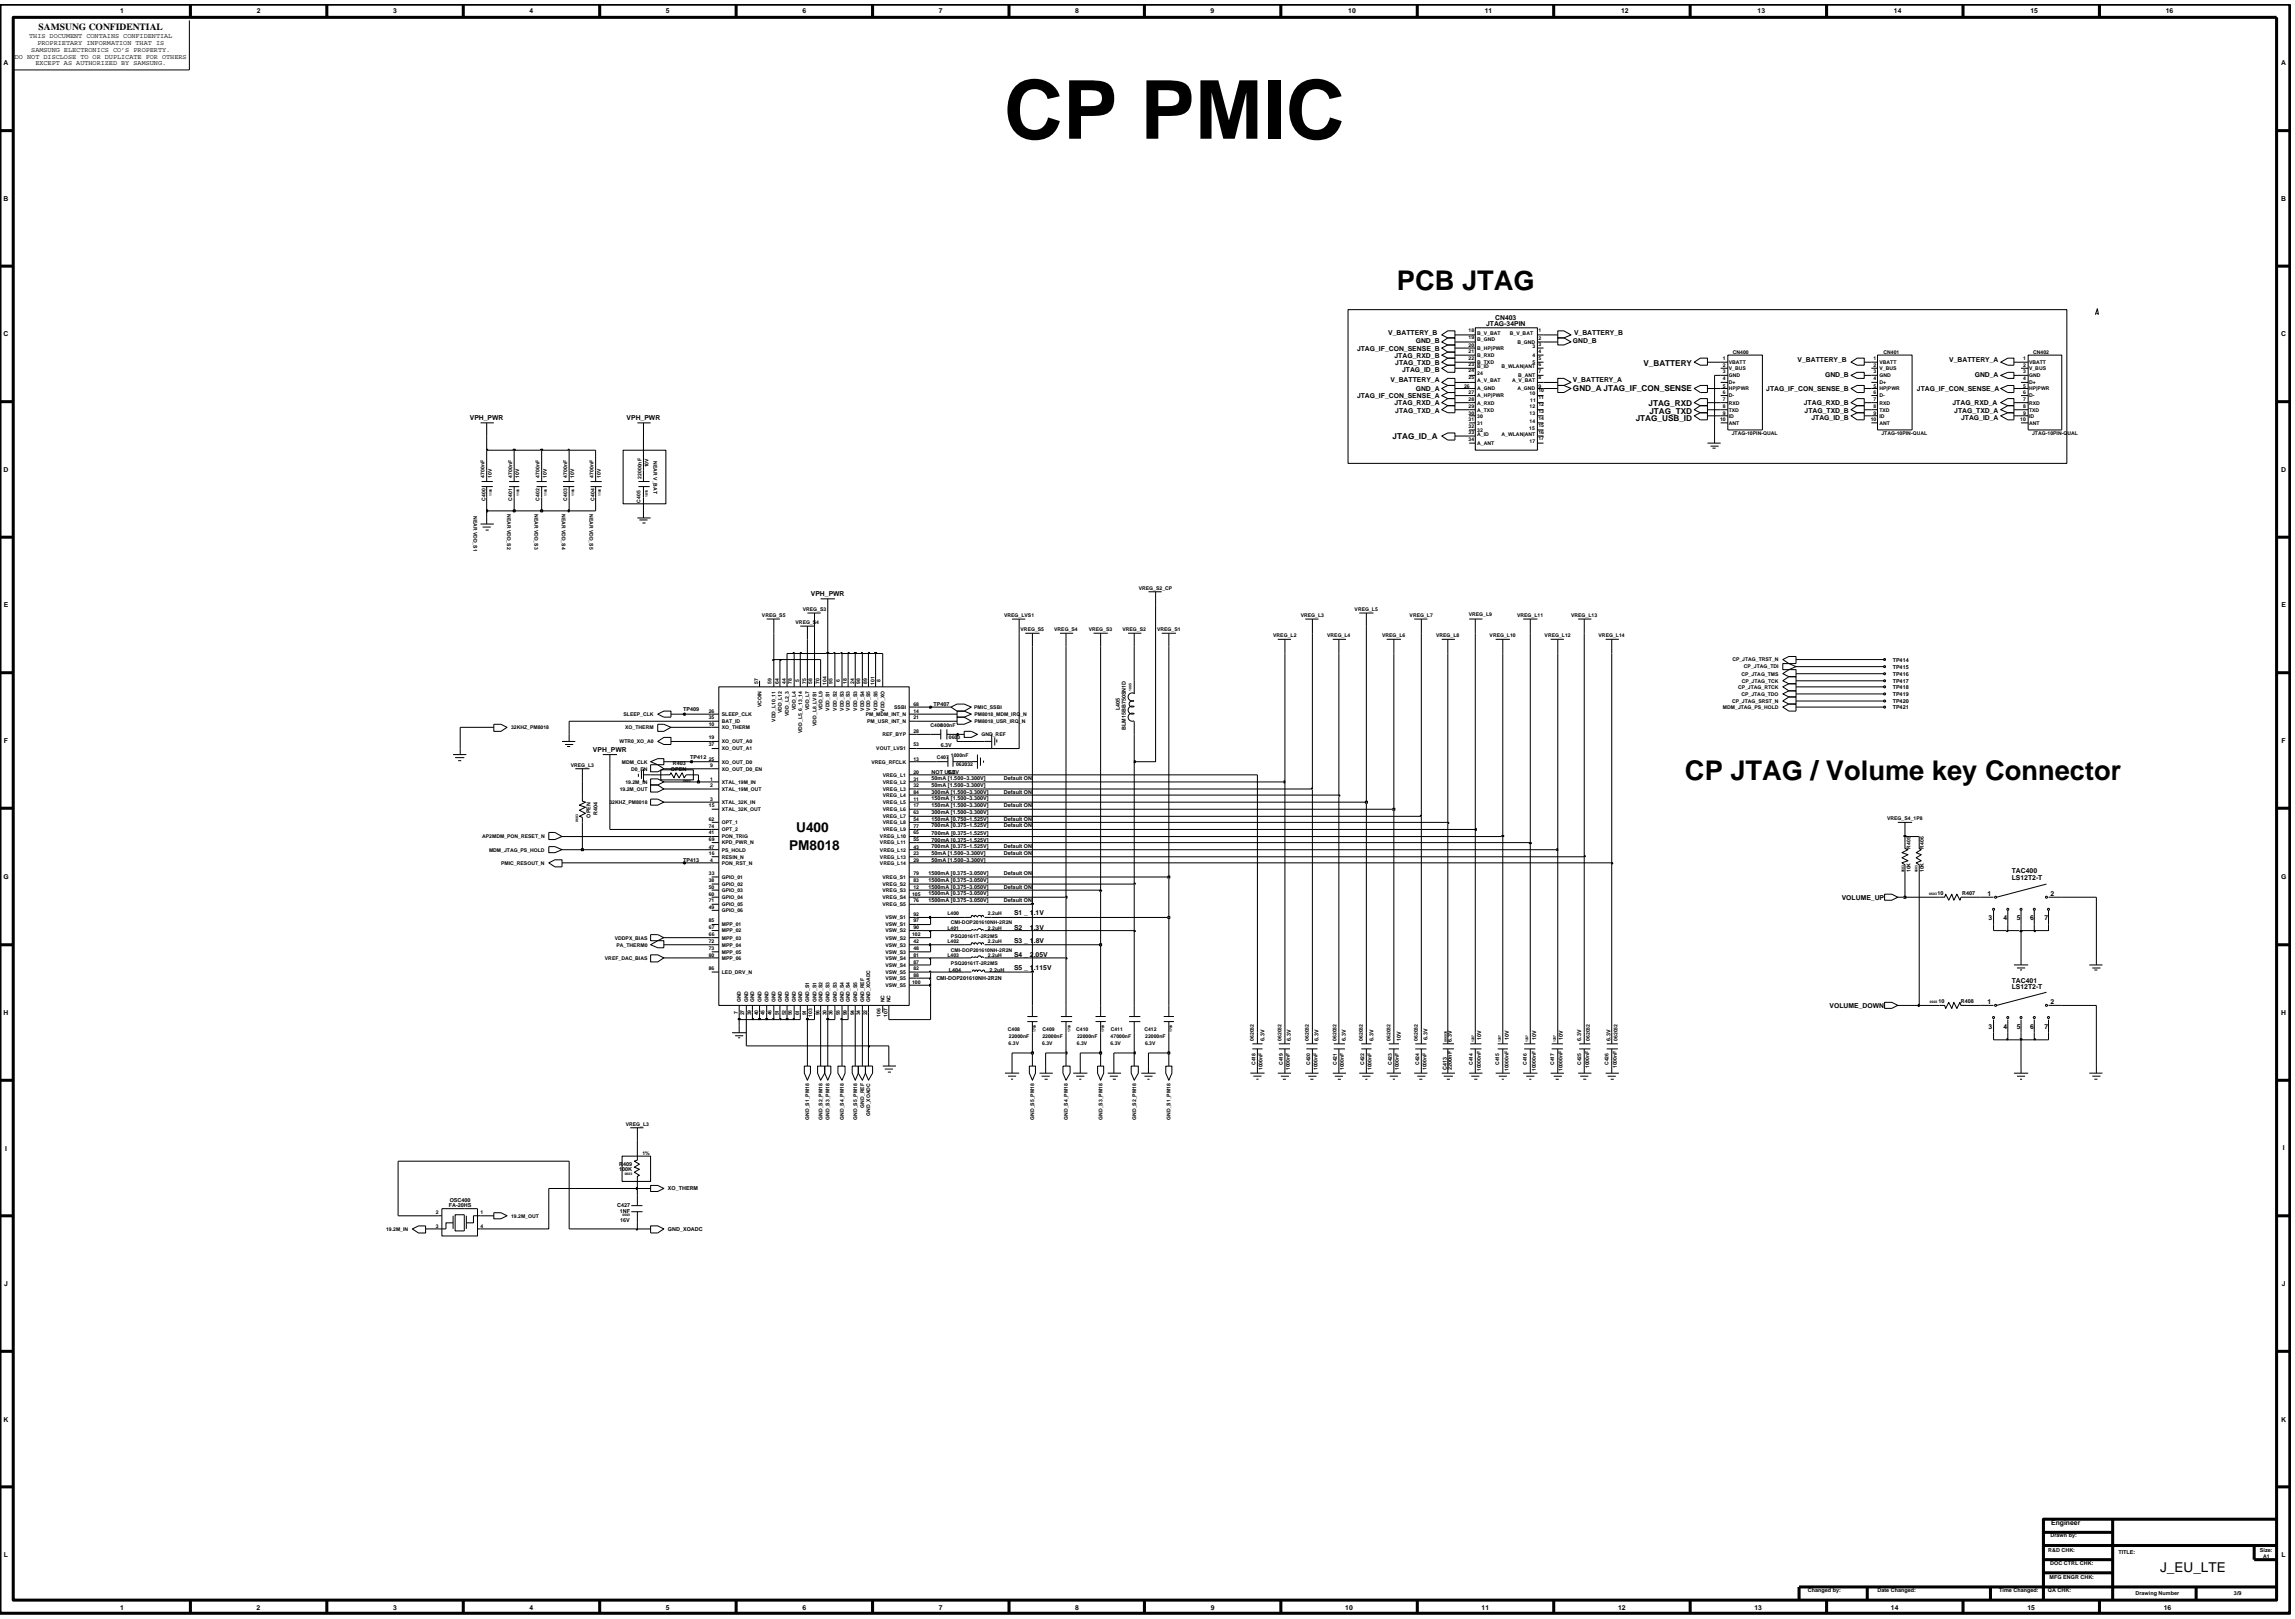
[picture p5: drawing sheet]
<svg xmlns="http://www.w3.org/2000/svg" width="192mm" height="135mm" viewBox="0 0 192 135" stroke-linecap="round" stroke-linejoin="round" font-family="sans-serif">
<defs><g id="words">
<text font-size="6.8" x="83.9" y="11.6">CP PMIC</text>
<g font-size="2.3">
<text x="116.8" y="24.3">PCB JTAG</text>
<text x="140.9" y="65.2">CP JTAG / Volume key Connector</text>
</g>
<g font-size="1.1">
<text x="66" y="71">PM8018</text>
<text x="66.6" y="69.6">U400</text>
<text x="180.6" y="131.4">J_EU_LTE</text>
</g>
<text font-size=".8" x="3.2" y="2.5">SAMSUNG CONFIDENTIAL</text>
<g font-size=".7">
<text x="131.5" y="32.7">GND_A JTAG_IF_CON_SENSE</text>
<text x="136.8" y="35.2">JTAG_USB_ID</text>
<text x="137.4" y="30.6">V_BATTERY</text>
<text x="137.8" y="33.9">JTAG_RXD</text>
<text x="137.9" y="34.6">JTAG_TXD</text>
<text x="116.4" y="36.7">JTAG_ID_A</text>
</g>
<g font-size=".6">
<text x=".3" y="5.5">A</text>
<text x="1.2" y="4.9">DO NOT DISCLOSE TO OR DUPLICATE FOR OTHERS</text>
<text x="2.4" y="3.2">THIS DOCUMENT CONTAINS CONFIDENTIAL</text>
<text x="2.6" y="4.3">SAMSUNG ELECTRONICS CO’S PROPERTY.</text>
<text x="3" y="5.4">EXCEPT AS AUTHORIZED BY SAMSUNG.</text>
<text x="3.1" y="3.7">PROPRIETARY INFORMATION THAT IS</text>
<text x="10.1" y="1.1">1</text>
<text x="21.5" y="1.1">2</text>
<text x="32.9" y="1.1">3</text>
<text x="44.3" y="1.1">4</text>
<text x="55.7" y="1.1">5</text>
<text x="67.1" y="1.1">6</text>
<text x="78.5" y="1.1">7</text>
<text x="89.9" y="1.1">8</text>
<text x="101.2" y="1.1">9</text>
<text x="112.7" y="1.1">10</text>
<text x="124.2" y="1.1">11</text>
<text x="135.6" y="1.1">12</text>
<text x="147" y="1.1">13</text>
<text x="158.4" y="1.1">14</text>
<text x="169.8" y="1.1">15</text>
<text x="181.1" y="1.1">16</text>
<text x="190.8" y="5.5">A</text>
<text x=".3" y="16.8">B</text>
<text x="190.8" y="16.8">B</text>
<text x=".3" y="28.1">C</text>
<text x="113.5" y="29.3">JTAG_IF_CON_SENSE_B</text>
<text x="116.1" y="28">V_BATTERY_B</text>
<text x="116.6" y="29.9">JTAG_RXD_B</text>
<text x="118.4" y="28.7">GND_B</text>
<text x="124.3" y="27.2">JTAG-34PIN</text>
<text x="125" y="26.7">CN403</text>
<text x="131.5" y="28.7">GND_B</text>
<text x="131.6" y="28">V_BATTERY_B</text>
<text x="190.8" y="28.1">C</text>
<text x="39.3" y="35.1">VPH_PWR</text>
<text x="52.4" y="35.1">VPH_PWR</text>
<text x="113.5" y="33.3">JTAG_IF_CON_SENSE_A</text>
<text x="116.3" y="32">V_BATTERY_A</text>
<text x="116.6" y="33.9">JTAG_RXD_A</text>
<text x="116.7" y="34.5">JTAG_TXD_A</text>
<text x="116.7" y="30.5">JTAG_TXD_B</text>
<text x="117.2" y="31.1">JTAG_ID_B</text>
<text x="118.4" y="32.7">GND_A</text>
<text x="131.5" y="32">V_BATTERY_A</text>
<text x="147.7" y="32.7">JTAG_IF_CON_SENSE_B</text>
<text x="150.3" y="30.3">V_BATTERY_B</text>
<text x="150.8" y="33.9">JTAG_RXD_B</text>
<text x="150.9" y="34.5">JTAG_TXD_B</text>
<text x="151.5" y="35.1">JTAG_ID_B</text>
<text x="152.6" y="31.6">GND_B</text>
<text x="160.3" y="32.7">JTAG_IF_CON_SENSE_A</text>
<text x="163" y="30.3">V_BATTERY_A</text>
<text x="163.3" y="33.9">JTAG_RXD_A</text>
<text x="163.4" y="34.5">JTAG_TXD_A</text>
<text x="164" y="35.1">JTAG_ID_A</text>
<text x="165.1" y="31.6">GND_A</text>
<text x=".3" y="39.4">D</text>
<text x="190.8" y="39.5">D</text>
<text x=".3" y="50.8">E</text>
<text x="67.8" y="49.8">VPH_PWR</text>
<text x="190.8" y="50.8">E</text>
<text x=".3" y="62.1">F</text>
<text x="49.6" y="62.9">VPH_PWR</text>
<text x="190.8" y="62.1">F</text>
<text x=".3" y="73.5">G</text>
<text x="84.8" y="76.5">S1 _ 1.1V</text>
<text x="84.8" y="77.7">S2 _ 1.3V</text>
<text x="154" y="75.2">VOLUME_UP</text>
<text x="166.2" y="74.9">1</text>
<text x="166.3" y="77">3</text>
<text x="167.5" y="77">4</text>
<text x="168.2" y="73">TAC400</text>
<text x="168.2" y="73.6">LS12T2-T</text>
<text x="168.7" y="77">5</text>
<text x="169.8" y="77">6</text>
<text x="171" y="77">7</text>
<text x="171.5" y="74.9">2</text>
<text x="190.7" y="73.5">G</text>
<text x="84.8" y="80">S4 _ 2.05V</text>
<text x="84.8" y="81.1">S5 _ 1.115V</text>
<text x="84.8" y="78.8">S3 _ 1.8V</text>
<text x="166.2" y="84">1</text>
<text x="168.2" y="82.7">LS12T2-T</text>
<text x="168.2" y="82.1">TAC401</text>
<text x="171.5" y="84">2</text>
<text x=".3" y="84.9">H</text>
<text x="153" y="84.3">VOLUME_DOWN</text>
<text x="166.3" y="86">3</text>
<text x="167.5" y="86">4</text>
<text x="168.7" y="86">5</text>
<text x="169.8" y="86">6</text>
<text x="171" y="86">7</text>
<text x="190.8" y="84.9">H</text>
<text x=".4" y="96.2">I</text>
<text x="190.9" y="96.2">I</text>
<text x=".4" y="107.5">J</text>
<text x="190.8" y="107.5">J</text>
<text x=".3" y="118.8">K</text>
<text x="190.8" y="118.8">K</text>
<text x=".3" y="130.2">L</text>
<text x="171.5" y="127.5">Engineer</text>
<text x="190.8" y="130.2">L</text>
<text x="10.1" y="134.6">1</text>
<text x="21.5" y="134.6">2</text>
<text x="32.9" y="134.6">3</text>
<text x="44.3" y="134.6">4</text>
<text x="55.7" y="134.6">5</text>
<text x="67.1" y="134.6">6</text>
<text x="78.5" y="134.6">7</text>
<text x="89.9" y="134.6">8</text>
<text x="101.2" y="134.6">9</text>
<text x="112.5" y="134.6">10</text>
<text x="123.9" y="134.6">11</text>
<text x="135.3" y="134.6">12</text>
<text x="146.7" y="134.6">13</text>
<text x="158.1" y="134.6">14</text>
<text x="169.5" y="134.6">15</text>
<text x="180.9" y="134.6">16</text>
</g>
<g font-size=".5">
<text x="57.1" y="59.4">TP409</text>
<text x="78.1" y="59">TP407</text>
<text x="93.6" y="59.4" transform="rotate(-90 93.6 59.4)">L405</text>
<text x="158.3" y="55.9">TP415</text>
<text x="158.3" y="56.5">TP416</text>
<text x="158.3" y="57.1">TP417</text>
<text x="158.3" y="58.2">TP419</text>
<text x="158.3" y="55.3">TP414</text>
<text x="158.3" y="59.3">TP421</text>
<text x="158.3" y="57.6">TP418</text>
<text x="158.3" y="58.8">TP420</text>
<text x="56.1" y="64.4">OPEN</text>
<text x="56.3" y="63.9">R403</text>
<text x="57.7" y="63.4">TP412</text>
<text x="77.9" y="65.8">50mA [1.500~3.300V]</text>
<text x="77.9" y="64.7">NOT USE</text>
<text x="77.9" y="65.2">50mA [1.500~3.300V]</text>
<text x="78.7" y="62.4">6.3V</text>
<text x="79.3" y="64.7">6.3V</text>
<text x="83.9" y="65.2">Default ON</text>
<text x="94.2" y="61" transform="rotate(-90 94.2 61)">BLM15BB750SN1D</text>
<text x="49.4" y="68.3" transform="rotate(-90 49.4 68.3)">OPEN</text>
<text x="50" y="68.1" transform="rotate(-90 50 68.1)">R404</text>
<text x="77.9" y="66.9">150mA [1.500~3.300V]</text>
<text x="77.9" y="69.2">700mA [0.375~1.525V]</text>
<text x="77.9" y="66.4">300mA [1.500~3.300V]</text>
<text x="77.9" y="68.1">300mA [1.500~3.300V]</text>
<text x="77.9" y="71.5">50mA [1.500~3.300V]</text>
<text x="77.9" y="70.4">700mA [0.375~1.525V]</text>
<text x="77.9" y="70.9">700mA [0.375~1.525V]</text>
<text x="77.9" y="68.7">150mA [0.750~1.525V]</text>
<text x="77.9" y="67.5">150mA [1.500~3.300V]</text>
<text x="77.9" y="69.8">700mA [0.375~1.525V]</text>
<text x="83.9" y="68.7">Default ON</text>
<text x="83.9" y="66.4">Default ON</text>
<text x="83.9" y="69.2">Default ON</text>
<text x="83.9" y="71.5">Default ON</text>
<text x="83.9" y="67.5">Default ON</text>
<text x="83.9" y="70.9">Default ON</text>
<text x="57.1" y="72">TP413</text>
<text x="77.6" y="74.8">1500mA [0.375~3.050V]</text>
<text x="77.6" y="73.1">1500mA [0.375~3.050V]</text>
<text x="77.6" y="74.3">1500mA [0.375~3.050V]</text>
<text x="77.6" y="75.4">1500mA [0.375~3.050V]</text>
<text x="77.6" y="73.7">1500mA [0.375~3.050V]</text>
<text x="77.9" y="72.1">50mA [1.500~3.300V]</text>
<text x="83.9" y="74.3">Default ON</text>
<text x="83.9" y="75.4">Default ON</text>
<text x="83.9" y="73.1">Default ON</text>
<text x="162" y="74.8">10</text>
<text x="164.1" y="74.8">R407</text>
<text x="78.3" y="81.9">CMI-DOP201610NH-2R2N</text>
<text x="79.3" y="81.3">L404</text>
<text x="82.8" y="81.3">2.2uH</text>
<text x="162.1" y="83.9">10</text>
<text x="164" y="83.9">R408</text>
<text x="105.7" y="87" transform="rotate(-90 105.7 87)">6.3V</text>
<text x="108" y="87" transform="rotate(-90 108 87)">6.3V</text>
<text x="110.3" y="87" transform="rotate(-90 110.3 87)">6.3V</text>
<text x="112.5" y="87" transform="rotate(-90 112.5 87)">6.3V</text>
<text x="114.8" y="87" transform="rotate(-90 114.8 87)">6.3V</text>
<text x="117.1" y="87" transform="rotate(-90 117.1 87)">10V</text>
<text x="119.4" y="86.9" transform="rotate(-90 119.4 86.9)">6.3V</text>
<text x="121" y="89.5" transform="rotate(-90 121 89.5)">C413</text>
<text x="121.4" y="89.4" transform="rotate(-90 121.4 89.4)">2200nF</text>
<text x="121.4" y="87.1" transform="rotate(-90 121.4 87.1)">6.3V</text>
<text x="123.9" y="87" transform="rotate(-90 123.9 87)">10V</text>
<text x="126.2" y="87" transform="rotate(-90 126.2 87)">10V</text>
<text x="128.5" y="87" transform="rotate(-90 128.5 87)">10V</text>
<text x="130.7" y="87" transform="rotate(-90 130.7 87)">10V</text>
<text x="132.2" y="87" transform="rotate(-90 132.2 87)">6.3V</text>
<text x="134.7" y="87" transform="rotate(-90 134.7 87)">6.3V</text>
<text x="37.5" y="100.9">FA-20HS</text>
<text x="37.6" y="100.5">OSC400</text>
<text x="51.6" y="100.9">C427</text>
<text x="51.8" y="97.9">100K</text>
<text x="51.8" y="97.5">R409</text>
<text x="51.8" y="101.4">1NF</text>
<text x="55.8" y="99.5">XO_THERM</text>
<text x="51.8" y="102.1">16V</text>
<text x="55.8" y="102.9">GND_XOADC</text>
<text x="171.3" y="129.7">R&amp;D CHK:</text>
<text x="171.4" y="132">MFG ENGR CHK:</text>
<text x="171.4" y="130.8">DOC CTRL CHK:</text>
<text x="171.5" y="128.5">Drawn by:</text>
<text x="177.1" y="129.9">TITLE:</text>
<text x="189" y="129.7">Size:</text>
<text x="151.2" y="133.1">Changed by:</text>
<text x="157" y="133.1">Date Changed:</text>
<text x="167.2" y="133.1">Time Changed:</text>
<text x="171.3" y="133.1">QA CHK:</text>
<text x="178.6" y="133.3">Drawing Number</text>
<text x="186.8" y="133.3">3/9</text>
</g>
<g font-size=".4">
<text x="122.8" y="28.3">19</text>
<text x="122.8" y="29">20</text>
<text x="122.8" y="29.5">21</text>
<text x="122.8" y="27.7">18</text>
<text x="123.5" y="28">B_V_BAT</text>
<text x="123.5" y="28.5">B_GND</text>
<text x="123.5" y="29.3">B_HP|PWR</text>
<text x="123.5" y="29.8">B_RXD</text>
<text x="126.3" y="28">B_V_BAT</text>
<text x="126.9" y="28.7">B_GND</text>
<text x="128.1" y="29.1">3</text>
<text x="128.1" y="29.8">4</text>
<text x="128.6" y="27.7">1</text>
<text x="128.6" y="28.4">2</text>
<text x="128.6" y="28.9">3</text>
<text x="128.6" y="29.5">4</text>
<text x="144.9" y="29.6">CN400</text>
<text x="157.5" y="29.6">CN401</text>
<text x="170" y="29.6">CN402</text>
<text x="122.4" y="32.4">26</text>
<text x="122.8" y="31.7">25</text>
<text x="122.8" y="31.1">24</text>
<text x="122.8" y="30.6">23</text>
<text x="122.8" y="30.1">22</text>
<text x="122.8" y="32.9">27</text>
<text x="122.8" y="33.5">28</text>
<text x="122.8" y="34.1">29</text>
<text x="122.8" y="34.7">30</text>
<text x="122.8" y="35.2">31</text>
<text x="122.8" y="35.8">32</text>
<text x="123.5" y="31.9">A_V_BAT</text>
<text x="123.5" y="31.4">24</text>
<text x="123.5" y="30.8">B_ID</text>
<text x="123.5" y="30.4">B_TXD</text>
<text x="123.5" y="32.6">A_GND</text>
<text x="123.5" y="33.2">A_HP|PWR</text>
<text x="123.5" y="33.8">A_RXD</text>
<text x="123.5" y="34.4">A_TXD</text>
<text x="123.5" y="34.9">30</text>
<text x="123.5" y="35.5">31</text>
<text x="125.6" y="30.8">B_WLAN|ANT</text>
<text x="126.4" y="31.9">A_V_BAT</text>
<text x="126.9" y="32.6">A_GND</text>
<text x="127" y="31.5">B_ANT</text>
<text x="127.9" y="35.9">15</text>
<text x="127.9" y="33">10</text>
<text x="127.9" y="34.1">12</text>
<text x="127.9" y="34.7">13</text>
<text x="127.9" y="35.3">14</text>
<text x="128" y="33.6">11</text>
<text x="128.1" y="30.4">5</text>
<text x="128.6" y="31.2">7</text>
<text x="128.6" y="32.8">10</text>
<text x="128.6" y="33.4">11</text>
<text x="128.6" y="34">12</text>
<text x="128.6" y="34.6">13</text>
<text x="128.6" y="35.1">14</text>
<text x="128.6" y="35.7">15</text>
<text x="128.6" y="30.6">6</text>
<text x="128.6" y="32.4">9</text>
<text x="128.6" y="31.7">8</text>
<text x="128.6" y="30.1">5</text>
<text x="143.8" y="35.2">10</text>
<text x="144.1" y="31.2">3</text>
<text x="144.1" y="32.4">5</text>
<text x="144.1" y="34.7">9</text>
<text x="144.1" y="33.5">7</text>
<text x="144.1" y="34.1">8</text>
<text x="144.1" y="30.1">1</text>
<text x="144.1" y="30.7">2</text>
<text x="144.1" y="31.8">4</text>
<text x="144.1" y="32.9">6</text>
<text x="144.6" y="31.5">GND</text>
<text x="144.6" y="32.6">HP|PWR</text>
<text x="144.6" y="34.9">ID</text>
<text x="144.6" y="33.8">RXD</text>
<text x="144.6" y="34.4">TXD</text>
<text x="144.6" y="30.4">VBATT</text>
<text x="144.6" y="30.9">V_BUS</text>
<text x="144.6" y="35.5">ANT</text>
<text x="144.6" y="32.1">D+</text>
<text x="144.6" y="33.2">D-</text>
<text x="156.4" y="35.2">10</text>
<text x="156.7" y="31.8">4</text>
<text x="156.7" y="32.9">6</text>
<text x="156.7" y="31.2">3</text>
<text x="156.7" y="32.4">5</text>
<text x="156.7" y="34.7">9</text>
<text x="156.7" y="33.5">7</text>
<text x="156.7" y="34.1">8</text>
<text x="156.7" y="30.1">1</text>
<text x="156.7" y="30.7">2</text>
<text x="157.2" y="35.5">ANT</text>
<text x="157.2" y="32.1">D+</text>
<text x="157.2" y="33.2">D-</text>
<text x="157.2" y="31.5">GND</text>
<text x="157.2" y="32.6">HP|PWR</text>
<text x="157.2" y="34.9">ID</text>
<text x="157.2" y="33.8">RXD</text>
<text x="157.2" y="34.4">TXD</text>
<text x="157.2" y="30.4">VBATT</text>
<text x="157.2" y="30.9">V_BUS</text>
<text x="168.9" y="35.2">10</text>
<text x="169.2" y="34.1">8</text>
<text x="169.2" y="30.1">1</text>
<text x="169.2" y="30.7">2</text>
<text x="169.2" y="31.8">4</text>
<text x="169.2" y="32.9">6</text>
<text x="169.2" y="31.2">3</text>
<text x="169.2" y="32.4">5</text>
<text x="169.2" y="34.7">9</text>
<text x="169.2" y="33.5">7</text>
<text x="169.7" y="34.4">TXD</text>
<text x="169.7" y="30.4">VBATT</text>
<text x="169.7" y="30.9">V_BUS</text>
<text x="169.7" y="35.5">ANT</text>
<text x="169.7" y="32.1">D+</text>
<text x="169.7" y="33.2">D-</text>
<text x="169.7" y="31.5">GND</text>
<text x="169.7" y="32.6">HP|PWR</text>
<text x="169.7" y="34.9">ID</text>
<text x="169.7" y="33.8">RXD</text>
<text x="40.5" y="39.9" transform="rotate(-90 40.5 39.9)">4700nF</text>
<text x="40.6" y="41.9" transform="rotate(-90 40.6 41.9)">C400</text>
<text x="41.1" y="39.9" transform="rotate(-90 41.1 39.9)">10V</text>
<text x="42.8" y="41.9" transform="rotate(-90 42.8 41.9)">C401</text>
<text x="42.8" y="39.9" transform="rotate(-90 42.8 39.9)">4700nF</text>
<text x="43.4" y="39.9" transform="rotate(-90 43.4 39.9)">10V</text>
<text x="45.1" y="41.9" transform="rotate(-90 45.1 41.9)">C402</text>
<text x="45.1" y="39.9" transform="rotate(-90 45.1 39.9)">4700nF</text>
<text x="45.7" y="39.9" transform="rotate(-90 45.7 39.9)">10V</text>
<text x="47.4" y="41.9" transform="rotate(-90 47.4 41.9)">C403</text>
<text x="47.4" y="39.9" transform="rotate(-90 47.4 39.9)">4700nF</text>
<text x="48" y="39.9" transform="rotate(-90 48 39.9)">10V</text>
<text x="49.6" y="39.9" transform="rotate(-90 49.6 39.9)">4700nF</text>
<text x="49.7" y="41.9" transform="rotate(-90 49.7 41.9)">C404</text>
<text x="50.2" y="39.9" transform="rotate(-90 50.2 39.9)">10V</text>
<text x="53.6" y="40" transform="rotate(-90 53.6 40)">22000nF</text>
<text x="54.2" y="39.1" transform="rotate(-90 54.2 39.1)">10V</text>
<text x="54.7" y="38.6" transform="rotate(90 54.7 38.6)">NEAR V_BAT</text>
<text x="122.8" y="36.9">34</text>
<text x="122.8" y="36.3">33</text>
<text x="123.5" y="37.2">A_ANT</text>
<text x="123.5" y="36.4">A_ID</text>
<text x="123.5" y="36.1">32</text>
<text x="125.6" y="36.4">A_WLAN|ANT</text>
<text x="127.9" y="37">17</text>
<text x="128.6" y="36.3">16</text>
<text x="128.6" y="36.8">17</text>
<text x="144.8" y="36.3">JTAG-10PIN-QUAL</text>
<text x="157.3" y="36.3">JTAG-10PIN-QUAL</text>
<text x="169.9" y="36.3">JTAG-10PIN-QUAL</text>
<text x="39.6" y="43.1" transform="rotate(90 39.6 43.1)">NEAR VDD_S1</text>
<text x="42.4" y="43" transform="rotate(90 42.4 43)">NEAR VDD_S2</text>
<text x="44.7" y="43" transform="rotate(90 44.7 43)">NEAR VDD_S3</text>
<text x="47" y="43" transform="rotate(90 47 43)">NEAR VDD_S4</text>
<text x="49.3" y="43" transform="rotate(90 49.3 43)">NEAR VDD_S5</text>
<text x="53.6" y="42" transform="rotate(-90 53.6 42)">C405</text>
<text x="63.7" y="51.6">VREG_S5</text>
<text x="66.5" y="52.2">VREG_S4</text>
<text x="67.1" y="51.1">VREG_S3</text>
<text x="84" y="51.6">VREG_LVS1</text>
<text x="85.3" y="52.8">VREG_S5</text>
<text x="88.2" y="52.8">VREG_S4</text>
<text x="91" y="52.8">VREG_S3</text>
<text x="93.9" y="52.8">VREG_S2</text>
<text x="95.2" y="49.3">VREG_S2_CP</text>
<text x="96.8" y="52.8">VREG_S1</text>
<text x="106.5" y="53.3">VREG_L2</text>
<text x="108.8" y="51.6">VREG_L3</text>
<text x="111" y="53.3">VREG_L4</text>
<text x="113.3" y="51.1">VREG_L5</text>
<text x="115.6" y="53.3">VREG_L6</text>
<text x="117.9" y="51.6">VREG_L7</text>
<text x="120.1" y="53.3">VREG_L8</text>
<text x="122.8" y="51.5">VREG_L9</text>
<text x="124.6" y="53.3">VREG_L10</text>
<text x="126.9" y="51.6">VREG_L11</text>
<text x="129.2" y="53.3">VREG_L12</text>
<text x="131.4" y="51.6">VREG_L13</text>
<text x="133.7" y="53.3">VREG_L14</text>
<text x="52.1" y="59.9">SLEEP_CLK</text>
<text x="59.3" y="59.6">26</text>
<text x="60.4" y="59.9">SLEEP_CLK</text>
<text x="63.4" y="57.2" transform="rotate(-90 63.4 57.2)">57</text>
<text x="63.7" y="59.1" transform="rotate(-90 63.7 59.1)">VCOIN</text>
<text x="64.5" y="57.2" transform="rotate(-90 64.5 57.2)">59</text>
<text x="65.1" y="57.2" transform="rotate(-90 65.1 57.2)">64</text>
<text x="65.4" y="59.6" transform="rotate(-90 65.4 59.6)">VDD_L12</text>
<text x="65.7" y="57.2" transform="rotate(-90 65.7 57.2)">44</text>
<text x="66" y="59.9" transform="rotate(-90 66 59.9)">VDD_L2_3</text>
<text x="66.2" y="57.2" transform="rotate(-90 66.2 57.2)">78</text>
<text x="66.6" y="59.4" transform="rotate(-90 66.6 59.4)">VDD_L4</text>
<text x="66.8" y="57" transform="rotate(-90 66.8 57)">5</text>
<text x="67.4" y="57.2" transform="rotate(-90 67.4 57.2)">75</text>
<text x="67.7" y="59.4" transform="rotate(-90 67.7 59.4)">VDD_L7</text>
<text x="67.9" y="57.2" transform="rotate(-90 67.9 57.2)">58</text>
<text x="68.5" y="57.2" transform="rotate(-90 68.5 57.2)">70</text>
<text x="68.8" y="59.4" transform="rotate(-90 68.8 59.4)">VDD_L9</text>
<text x="69.1" y="57.3" transform="rotate(-90 69.1 57.3)">104</text>
<text x="69.4" y="59.4" transform="rotate(-90 69.4 59.4)">VDD_S1</text>
<text x="69.6" y="57.2" transform="rotate(-90 69.6 57.2)">95</text>
<text x="70" y="59.4" transform="rotate(-90 70 59.4)">VDD_S2</text>
<text x="70.2" y="57" transform="rotate(-90 70.2 57)">6</text>
<text x="70.6" y="59.4" transform="rotate(-90 70.6 59.4)">VDD_S3</text>
<text x="70.8" y="57.2" transform="rotate(-90 70.8 57.2)">18</text>
<text x="71.1" y="59.4" transform="rotate(-90 71.1 59.4)">VDD_S3</text>
<text x="71.4" y="57.2" transform="rotate(-90 71.4 57.2)">24</text>
<text x="71.7" y="59.4" transform="rotate(-90 71.7 59.4)">VDD_S3</text>
<text x="71.9" y="57.2" transform="rotate(-90 71.9 57.2)">98</text>
<text x="72.3" y="59.4" transform="rotate(-90 72.3 59.4)">VDD_S4</text>
<text x="72.4" y="59.9">PM_MDM_INT_N</text>
<text x="72.5" y="57.2" transform="rotate(-90 72.5 57.2)">89</text>
<text x="72.8" y="59.4" transform="rotate(-90 72.8 59.4)">VDD_S5</text>
<text x="73.1" y="57.3" transform="rotate(-90 73.1 57.3)">101</text>
<text x="73.4" y="59.4" transform="rotate(-90 73.4 59.4)">VDD_S5</text>
<text x="73.6" y="57" transform="rotate(-90 73.6 57)">8</text>
<text x="74" y="59.5" transform="rotate(-90 74 59.5)">VDD_XO</text>
<text x="74.8" y="59.3">SSBI</text>
<text x="76.4" y="59">68</text>
<text x="76.4" y="59.6">14</text>
<text x="81.5" y="59.3">PMIC_SSBI</text>
<text x="81.5" y="59.9">PM8018_MDM_IRQ_N</text>
<text x="144.1" y="59.3">MDM_JTAG_PS_HOLD</text>
<text x="144.8" y="58.8">CP_JTAG_SRST_N</text>
<text x="144.9" y="55.3">CP_JTAG_TRST_N</text>
<text x="145.3" y="57.6">CP_JTAG_RTCK</text>
<text x="145.6" y="56.5">CP_JTAG_TMS</text>
<text x="145.6" y="58.2">CP_JTAG_TDO</text>
<text x="145.6" y="57.1">CP_JTAG_TCK</text>
<text x="145.8" y="55.9">CP_JTAG_TDI</text>
<text x="42.7" y="61">32KHZ_PM8018</text>
<text x="47.7" y="64.1">VREG_L3</text>
<text x="51.8" y="62.1">WTR0_XO_A0</text>
<text x="52" y="63.8">MDM_CLK</text>
<text x="52.3" y="61">XO_THERM</text>
<text x="52.3" y="65.5">19.2M_IN</text>
<text x="52.8" y="64.4">D0_EN</text>
<text x="59.3" y="60.7">10</text>
<text x="59.3" y="62.4">37</text>
<text x="59.3" y="60.1">35</text>
<text x="59.3" y="63.6">25</text>
<text x="59.3" y="61.8">19</text>
<text x="59.4" y="64.1">9</text>
<text x="59.4" y="65.3">1</text>
<text x="59.4" y="65.8">2</text>
<text x="60.4" y="64.4">XO_OUT_D0_EN</text>
<text x="60.4" y="65.5">XTAL_19M_IN</text>
<text x="60.4" y="61">XO_THERM</text>
<text x="60.4" y="62.7">XO_OUT_A1</text>
<text x="60.4" y="60.5">BAT_ID</text>
<text x="60.4" y="63.8">XO_OUT_D0</text>
<text x="60.4" y="62.1">XO_OUT_A0</text>
<text x="64.9" y="60.3" transform="rotate(-90 64.9 60.3)">VDD_L10_11</text>
<text x="67.1" y="61.3" transform="rotate(-90 67.1 61.3)">VDD_L5_6_13_14</text>
<text x="68.3" y="60.7" transform="rotate(-90 68.3 60.7)">VDD_L8_LVS1</text>
<text x="72.5" y="60.5">PM_USR_INT_N</text>
<text x="72.9" y="63.8">VREG_RFCLK</text>
<text x="73.3" y="62.7">VOUT_LVS1</text>
<text x="73.8" y="61.6">REF_BYP</text>
<text x="73.8" y="64.9">VREG_L1</text>
<text x="73.8" y="65.5">VREG_L2</text>
<text x="76.4" y="60.1">21</text>
<text x="76.4" y="64.7">20</text>
<text x="76.4" y="62.4">53</text>
<text x="76.4" y="65.3">31</text>
<text x="76.4" y="65.8">32</text>
<text x="76.4" y="61.3">28</text>
<text x="76.4" y="63.6">13</text>
<text x="77.8" y="60.8">C406100nF</text>
<text x="78.3" y="63.4">C407</text>
<text x="79.3" y="61.8">0603</text>
<text x="79.5" y="63.3">1000nF</text>
<text x="79.9" y="64.1">062032</text>
<text x="81.5" y="60.5">PM8018_USR_IRQ_N</text>
<text x="82.1" y="61.6">GND_REF</text>
<text x="40.3" y="70.1">AP2MDM_PON_RESET_N</text>
<text x="40.9" y="71.2">MDM_JTAG_PS_HOLD</text>
<text x="51" y="67.2">32KHZ_PM8018</text>
<text x="51.8" y="66.1">19.2M_OUT</text>
<text x="59.3" y="69.2">74</text>
<text x="59.3" y="68.7">62</text>
<text x="59.3" y="70.9">47</text>
<text x="59.3" y="69.8">41</text>
<text x="59.3" y="67.5">15</text>
<text x="59.3" y="71.4">16</text>
<text x="59.3" y="70.3">69</text>
<text x="59.4" y="67">3</text>
<text x="60.4" y="69.5">OPT_2</text>
<text x="60.4" y="68.9">OPT_1</text>
<text x="60.4" y="71.2">PS_HOLD</text>
<text x="60.4" y="70.1">PON_TRIG</text>
<text x="60.4" y="67.2">XTAL_32K_IN</text>
<text x="60.4" y="66.1">XTAL_19M_OUT</text>
<text x="60.4" y="67.8">XTAL_32K_OUT</text>
<text x="60.4" y="71.8">RESIN_N</text>
<text x="60.4" y="70.6">KPD_PWR_N</text>
<text x="73.6" y="70.1">VREG_L10</text>
<text x="73.6" y="70.6">VREG_L11</text>
<text x="73.6" y="71.2">VREG_L12</text>
<text x="73.6" y="71.8">VREG_L13</text>
<text x="73.8" y="66.6">VREG_L4</text>
<text x="73.8" y="68.4">VREG_L7</text>
<text x="73.8" y="69.5">VREG_L9</text>
<text x="73.8" y="68.9">VREG_L8</text>
<text x="73.8" y="66.1">VREG_L3</text>
<text x="73.8" y="67.8">VREG_L6</text>
<text x="73.8" y="67.2">VREG_L5</text>
<text x="76.4" y="66.4">84</text>
<text x="76.4" y="68.1">63</text>
<text x="76.4" y="69.2">77</text>
<text x="76.4" y="69.8">65</text>
<text x="76.4" y="68.7">54</text>
<text x="76.4" y="70.3">55</text>
<text x="76.4" y="70.9">43</text>
<text x="76.4" y="71.4">23</text>
<text x="76.4" y="67.5">17</text>
<text x="76.4" y="67">11</text>
<text x="157.8" y="68.6">VREG_S4_1P8</text>
<text x="159.8" y="71" transform="rotate(-90 159.8 71)">R405</text>
<text x="160.9" y="71" transform="rotate(-90 160.9 71)">R406</text>
<text x="41.9" y="72.3">PMIC_RESOUT_N</text>
<text x="59.3" y="77.1">85</text>
<text x="59.3" y="75.4">71</text>
<text x="59.3" y="74.9">60</text>
<text x="59.3" y="74.3">50</text>
<text x="59.3" y="76">49</text>
<text x="59.3" y="73.7">38</text>
<text x="59.3" y="77.7">67</text>
<text x="59.3" y="73.1">33</text>
<text x="59.4" y="72">4</text>
<text x="60.4" y="72.3">PON_RST_N</text>
<text x="60.4" y="77.4">MPP_01</text>
<text x="60.4" y="75.8">GPIO_05</text>
<text x="60.4" y="75.2">GPIO_04</text>
<text x="60.4" y="74.6">GPIO_03</text>
<text x="60.4" y="76.3">GPIO_06</text>
<text x="60.4" y="74.1">GPIO_02</text>
<text x="60.4" y="78">MPP_02</text>
<text x="60.4" y="73.5">GPIO_01</text>
<text x="73.6" y="72.3">VREG_L14</text>
<text x="73.8" y="74.1">VREG_S2</text>
<text x="73.8" y="75.8">VREG_S5</text>
<text x="73.8" y="73.5">VREG_S1</text>
<text x="73.8" y="74.6">VREG_S3</text>
<text x="73.8" y="75.2">VREG_S4</text>
<text x="74" y="78">VSW_S2</text>
<text x="74" y="77.4">VSW_S1</text>
<text x="74" y="76.9">VSW_S1</text>
<text x="76.3" y="74.9">105</text>
<text x="76.4" y="77.7">90</text>
<text x="76.4" y="73.7">83</text>
<text x="76.4" y="72">29</text>
<text x="76.4" y="77.1">97</text>
<text x="76.4" y="76.6">92</text>
<text x="76.4" y="75.4">76</text>
<text x="76.4" y="73.1">79</text>
<text x="76.4" y="74.3">12</text>
<text x="79.2" y="76.5">L400</text>
<text x="79.2" y="77.7">L401</text>
<text x="79.5" y="77.3">CMI-DOP201610NH-2R2N</text>
<text x="82.6" y="77.7">2.2uH</text>
<text x="82.6" y="76.5">2.2uH</text>
<text x="159.8" y="72.9" transform="rotate(-90 159.8 72.9)">10K</text>
<text x="160.9" y="72.9" transform="rotate(-90 160.9 72.9)">10K</text>
<text x="50.6" y="80.2">VREF_DAC_BIAS</text>
<text x="51.4" y="78.5">VDDPX_BIAS</text>
<text x="51.6" y="79.1">PA_THERM0</text>
<text x="59.3" y="80">80</text>
<text x="59.3" y="81.1">86</text>
<text x="59.3" y="78.8">72</text>
<text x="59.3" y="79.4">73</text>
<text x="59.3" y="78.3">66</text>
<text x="60.4" y="80.2">MPP_06</text>
<text x="60.4" y="81.4">LED_DRV_N</text>
<text x="60.4" y="79.1">MPP_04</text>
<text x="60.4" y="79.7">MPP_05</text>
<text x="60.4" y="78.5">MPP_03</text>
<text x="62" y="83.8" transform="rotate(-90 62 83.8)">GND</text>
<text x="62.6" y="83.8" transform="rotate(-90 62.6 83.8)">GND</text>
<text x="63.1" y="83.8" transform="rotate(-90 63.1 83.8)">GND</text>
<text x="63.7" y="83.8" transform="rotate(-90 63.7 83.8)">GND</text>
<text x="64.3" y="83.8" transform="rotate(-90 64.3 83.8)">GND</text>
<text x="64.9" y="83.8" transform="rotate(-90 64.9 83.8)">GND</text>
<text x="65.4" y="83.8" transform="rotate(-90 65.4 83.8)">GND</text>
<text x="66" y="83.8" transform="rotate(-90 66 83.8)">GND</text>
<text x="66.6" y="83.8" transform="rotate(-90 66.6 83.8)">GND</text>
<text x="67.1" y="83.8" transform="rotate(-90 67.1 83.8)">GND</text>
<text x="67.7" y="83.8" transform="rotate(-90 67.7 83.8)">GND_S1</text>
<text x="68.3" y="83.8" transform="rotate(-90 68.3 83.8)">GND_S1</text>
<text x="68.8" y="83.8" transform="rotate(-90 68.8 83.8)">GND_S2</text>
<text x="69.4" y="83.8" transform="rotate(-90 69.4 83.8)">GND_S3</text>
<text x="70" y="83.8" transform="rotate(-90 70 83.8)">GND_S3</text>
<text x="70.6" y="83.8" transform="rotate(-90 70.6 83.8)">GND_S4</text>
<text x="71.1" y="83.8" transform="rotate(-90 71.1 83.8)">GND_S4</text>
<text x="71.7" y="83.8" transform="rotate(-90 71.7 83.8)">GND_S5</text>
<text x="72.3" y="83.8" transform="rotate(-90 72.3 83.8)">GND_REF</text>
<text x="72.8" y="83.8" transform="rotate(-90 72.8 83.8)">GND_XOADC</text>
<text x="74" y="83.8" transform="rotate(-90 74 83.8)">NC</text>
<text x="74" y="82.5">VSW_S5</text>
<text x="74" y="80.2">VSW_S4</text>
<text x="74" y="81.4">VSW_S5</text>
<text x="74" y="79.7">VSW_S3</text>
<text x="74" y="79.1">VSW_S3</text>
<text x="74" y="78.5">VSW_S2</text>
<text x="74" y="80.8">VSW_S4</text>
<text x="74" y="81.9">VSW_S5</text>
<text x="74.5" y="83.8" transform="rotate(-90 74.5 83.8)">NC</text>
<text x="76.3" y="82.3">100</text>
<text x="76.3" y="78.3">102</text>
<text x="76.4" y="80">81</text>
<text x="76.4" y="81.1">82</text>
<text x="76.4" y="79.4">48</text>
<text x="76.4" y="78.8">42</text>
<text x="76.4" y="80.6">87</text>
<text x="76.4" y="81.7">88</text>
<text x="79.2" y="80">L403</text>
<text x="79.2" y="78.8">L402</text>
<text x="79.5" y="80.7">PSQ20161T-2R2MS</text>
<text x="79.5" y="78.4">PSQ20161T-2R2MS</text>
<text x="79.5" y="79.6">CMI-DOP201610NH-2R2N</text>
<text x="82.6" y="80">2.2uH</text>
<text x="82.6" y="78.8">2.2uH</text>
<text x="61.7" y="84.8" transform="rotate(-90 61.7 84.8)">7</text>
<text x="62.2" y="84.9" transform="rotate(-90 62.2 84.9)">27</text>
<text x="62.8" y="84.9" transform="rotate(-90 62.8 84.9)">39</text>
<text x="63.4" y="84.9" transform="rotate(-90 63.4 84.9)">40</text>
<text x="63.9" y="84.9" transform="rotate(-90 63.9 84.9)">45</text>
<text x="64.5" y="84.9" transform="rotate(-90 64.5 84.9)">46</text>
<text x="65.1" y="84.9" transform="rotate(-90 65.1 84.9)">51</text>
<text x="65.7" y="84.9" transform="rotate(-90 65.7 84.9)">52</text>
<text x="66.2" y="84.9" transform="rotate(-90 66.2 84.9)">56</text>
<text x="66.8" y="84.9" transform="rotate(-90 66.8 84.9)">61</text>
<text x="67.4" y="84.9" transform="rotate(-90 67.4 84.9)">91</text>
<text x="67.9" y="85" transform="rotate(-90 67.9 85)">103</text>
<text x="68.5" y="84.9" transform="rotate(-90 68.5 84.9)">96</text>
<text x="69.1" y="84.9" transform="rotate(-90 69.1 84.9)">30</text>
<text x="69.6" y="84.9" transform="rotate(-90 69.6 84.9)">36</text>
<text x="70.2" y="84.9" transform="rotate(-90 70.2 84.9)">93</text>
<text x="70.8" y="84.9" transform="rotate(-90 70.8 84.9)">99</text>
<text x="71.4" y="84.9" transform="rotate(-90 71.4 84.9)">94</text>
<text x="71.9" y="84.9" transform="rotate(-90 71.9 84.9)">34</text>
<text x="72.5" y="84.9" transform="rotate(-90 72.5 84.9)">22</text>
<text x="73.6" y="85" transform="rotate(-90 73.6 85)">106</text>
<text x="74.2" y="85" transform="rotate(-90 74.2 85)">107</text>
<text x="84.3" y="86.2">C408</text>
<text x="84.3" y="87.4">6.3V</text>
<text x="84.4" y="86.8">22000nF</text>
<text x="87.2" y="87.4">6.3V</text>
<text x="87.2" y="86.8">22000nF</text>
<text x="87.2" y="86.2">C409</text>
<text x="90" y="86.2">C410</text>
<text x="90" y="87.4">6.3V</text>
<text x="90.1" y="86.8">22000nF</text>
<text x="92.9" y="87.4">6.3V</text>
<text x="92.9" y="86.8">47000nF</text>
<text x="92.9" y="86.2">C411</text>
<text x="95.7" y="86.2">C412</text>
<text x="95.7" y="87.4">6.3V</text>
<text x="95.8" y="86.8">22000nF</text>
<text x="104.9" y="87" transform="rotate(-90 104.9 87)">062032</text>
<text x="105" y="89" transform="rotate(-90 105 89)">C418</text>
<text x="105.6" y="89.5" transform="rotate(-90 105.6 89.5)">1000nF</text>
<text x="107.2" y="87" transform="rotate(-90 107.2 87)">062032</text>
<text x="107.3" y="89" transform="rotate(-90 107.3 89)">C419</text>
<text x="107.9" y="89.5" transform="rotate(-90 107.9 89.5)">1000nF</text>
<text x="109.5" y="87" transform="rotate(-90 109.5 87)">062032</text>
<text x="109.6" y="89" transform="rotate(-90 109.6 89)">C420</text>
<text x="110.2" y="89.5" transform="rotate(-90 110.2 89.5)">1000nF</text>
<text x="111.8" y="87" transform="rotate(-90 111.8 87)">062032</text>
<text x="111.8" y="89" transform="rotate(-90 111.8 89)">C421</text>
<text x="112.4" y="89.5" transform="rotate(-90 112.4 89.5)">1000nF</text>
<text x="114" y="87" transform="rotate(-90 114 87)">062032</text>
<text x="114.1" y="89" transform="rotate(-90 114.1 89)">C422</text>
<text x="114.7" y="89.5" transform="rotate(-90 114.7 89.5)">1000nF</text>
<text x="116.3" y="87" transform="rotate(-90 116.3 87)">062032</text>
<text x="116.4" y="89" transform="rotate(-90 116.4 89)">C423</text>
<text x="117" y="89.5" transform="rotate(-90 117 89.5)">1000nF</text>
<text x="118.6" y="87" transform="rotate(-90 118.6 87)">062032</text>
<text x="118.7" y="89" transform="rotate(-90 118.7 89)">C424</text>
<text x="119.3" y="89.5" transform="rotate(-90 119.3 89.5)">1000nF</text>
<text x="123.2" y="89" transform="rotate(-90 123.2 89)">C414</text>
<text x="123.8" y="89.6" transform="rotate(-90 123.8 89.6)">10000nF</text>
<text x="125.4" y="89" transform="rotate(-90 125.4 89)">C415</text>
<text x="126.1" y="89.6" transform="rotate(-90 126.1 89.6)">10000nF</text>
<text x="127.7" y="89" transform="rotate(-90 127.7 89)">C416</text>
<text x="128.4" y="89.6" transform="rotate(-90 128.4 89.6)">10000nF</text>
<text x="130" y="89" transform="rotate(-90 130 89)">C417</text>
<text x="130.7" y="89.6" transform="rotate(-90 130.7 89.6)">10000nF</text>
<text x="132.2" y="89" transform="rotate(-90 132.2 89)">C425</text>
<text x="132.9" y="89.3" transform="rotate(-90 132.9 89.3)">1000nF</text>
<text x="133" y="87" transform="rotate(-90 133 87)">062032</text>
<text x="134.5" y="89" transform="rotate(-90 134.5 89)">C426</text>
<text x="135.2" y="89.3" transform="rotate(-90 135.2 89.3)">1000nF</text>
<text x="135.2" y="87" transform="rotate(-90 135.2 87)">062032</text>
<text x="52.3" y="94.1">VREG_L3</text>
<text x="67.7" y="93.6" transform="rotate(-90 67.7 93.6)">GND_S1_PM18</text>
<text x="68.8" y="93.6" transform="rotate(-90 68.8 93.6)">GND_S2_PM18</text>
<text x="69.4" y="93.6" transform="rotate(-90 69.4 93.6)">GND_S3_PM18</text>
<text x="70.6" y="93.6" transform="rotate(-90 70.6 93.6)">GND_S4_PM18</text>
<text x="71.7" y="93.6" transform="rotate(-90 71.7 93.6)">GND_S5_PM18</text>
<text x="72.3" y="92.6" transform="rotate(-90 72.3 92.6)">GND_REF</text>
<text x="72.8" y="93.3" transform="rotate(-90 72.8 93.3)">GND_XOADC</text>
<text x="86.5" y="93.6" transform="rotate(-90 86.5 93.6)">GND_S5_PM18</text>
<text x="89.3" y="93.6" transform="rotate(-90 89.3 93.6)">GND_S4_PM18</text>
<text x="92.2" y="93.6" transform="rotate(-90 92.2 93.6)">GND_S3_PM18</text>
<text x="95" y="93.6" transform="rotate(-90 95 93.6)">GND_S2_PM18</text>
<text x="97.9" y="93.6" transform="rotate(-90 97.9 93.6)">GND_S1_PM18</text>
<text x="36.5" y="101.5">2</text>
<text x="40.2" y="101.5">1</text>
<text x="42.7" y="101.8">19.2M_OUT</text>
<text x="53.7" y="96.6">1%</text>
<text x="32.3" y="102.9">19.2M_IN</text>
<text x="36.5" y="102.7">3</text>
<text x="40.2" y="102.7">4</text>
<text x="189.3" y="130.2">A1</text>
</g>
<g font-size=".3">
<text x="41.1" y="41.5" transform="rotate(-90 41.1 41.5)">1106</text>
<text x="43.4" y="41.5" transform="rotate(-90 43.4 41.5)">1106</text>
<text x="45.7" y="41.5" transform="rotate(-90 45.7 41.5)">1106</text>
<text x="48" y="41.5" transform="rotate(-90 48 41.5)">1106</text>
<text x="50.2" y="41.5" transform="rotate(-90 50.2 41.5)">1106</text>
<text x="54.2" y="41.6" transform="rotate(-90 54.2 41.6)">1810</text>
<text x="94.6" y="57.8" transform="rotate(-90 94.6 57.8)">1005</text>
<text x="57.1" y="65.4">0603</text>
<text x="48.4" y="68.7" transform="rotate(-90 48.4 68.7)">0603</text>
<text x="159.2" y="72.9" transform="rotate(-90 159.2 72.9)">0603</text>
<text x="160.3" y="72.9" transform="rotate(-90 160.3 72.9)">0603</text>
<text x="161.3" y="74.8">0603</text>
<text x="161.4" y="83.9">0603</text>
<text x="86.6" y="86.3" transform="rotate(-90 86.6 86.3)">1709</text>
<text x="89.5" y="86.3" transform="rotate(-90 89.5 86.3)">1709</text>
<text x="92.3" y="86.3" transform="rotate(-90 92.3 86.3)">1709</text>
<text x="98" y="86.3" transform="rotate(-90 98 86.3)">1709</text>
<text x="121" y="87.1" transform="rotate(-90 121 87.1)">066036</text>
<text x="123.3" y="87.1" transform="rotate(-90 123.3 87.1)">1207</text>
<text x="125.5" y="87.1" transform="rotate(-90 125.5 87.1)">1207</text>
<text x="127.8" y="87.1" transform="rotate(-90 127.8 87.1)">1207</text>
<text x="130.1" y="87.1" transform="rotate(-90 130.1 87.1)">1207</text>
<text x="52.1" y="101.6">0603</text>
<text x="52.2" y="98.3">0603</text>
</g>
</g></defs>
<g fill="none" stroke="#000" stroke-width=".08">
<path d="M40.2 35.3h1.1M40.7 39.3v1M40.7 35.3v1.1M43 39.3v1M45.3 39.3v1M47.6 39.3v1M49.8 39.3v1M53.3 35.4h1.1M53.8 39.3v1M53.8 35.4v1.1M120.6 34.3l.5-.4h.6v.6h-.6zM120.6 30.8l.5-.3h.6v.6h-.6z"/>
<path d="M120.6 33.1l.5-.3h.6v.5h-.6zM120.6 32.5l.5-.3h.6v.6h-.6zM120.6 30.3l.5-.4h.6v.6h-.6zM120.6 28l.5-.3h.6v.6h-.6zM120.6 28.6l.5-.3h.6v.5h-.6zM120.6 29.7l.5-.3h.6v.5h-.6zM120.6 29.1l.5-.3h.6v.6h-.6zM120.6 32l.5-.4h.6v.6h-.6zM120.6 36.5l.5-.3h.6v.6h-.6zM120.6 33.7l.5-.4h.6v.6h-.6zM122.9 35.4h.5M122.9 30.8h.5"/>
<path d="M122.9 32h.5M122.9 33.1h.5M122.9 34.3h.5M122.9 35.9h.5M122.9 28.6h.5M122.9 29.7h.5M122.9 37h.5M122.9 30.3h.5M122.9 31.4h.5M122.9 32.5h.5M122.9 33.7h.5M122.9 34.8h.5"/>
<path d="M122.9 28h.5M122.9 29.1h.5M122.9 36.5h.5M123.4 27.4h5.2v10.2h-5.2zM128.6 37h.5M128.6 30.3h.5M128.6 31.4h.5M128.6 32.5h.5M128.6 33.7h.5M128.6 34.8h.5M128.6 35.9h.5M128.6 28h.5"/>
<path d="M128.6 29.1h.5M128.6 35.4h.5M128.6 30.8h.5M128.6 32h.5M128.6 33.1h.5M128.6 34.3h.5M128.6 28.6h.5M128.6 29.7h.5M128.6 36.5h.5M130.3 31.6h.5l.6 .4-.6 .2h-.5zM130.3 32.2h.5l.6 .3-.6 .3h-.5zM130.3 27.7h.5l.6 .3-.6 .3h-.5z"/>
<path d="M130.3 28.2h.5l.6 .4-.6 .2h-.5zM141.7 33.7l.5-.4h.6v.6h-.6zM141.7 34.8l.5-.3h.6v.6h-.6zM141.7 32.5l.5-.3h.6v.6h-.6zM141.7 34.3l.5-.4h.6v.6h-.6zM141.7 30.3l.5-.4h.6v.6h-.6zM142.8 37h1.1M143 37.3h.7M143.2 37.5h.3M143.4 36.5v.5M143.9 35.4h.6M143.9 30.8h.6"/>
<path d="M143.9 32h.6M143.9 33.1h.6M143.9 34.3h.6M143.9 30.3h.6M143.9 31.4h.6M143.9 32.5h.6M143.9 33.7h.6M143.9 34.8h.6M144.5 29.7h2.9v6.2h-2.9zM154.8 31.4l.5-.3h.6v.5h-.6zM154.8 33.7l.5-.4h.6v.6h-.6zM154.8 32.5l.5-.3h.6v.6h-.6z"/>
<path d="M154.8 34.8l.5-.3h.6v.6h-.6zM154.8 30.3l.5-.4h.6v.6h-.6zM154.8 34.3l.5-.4h.6v.6h-.6zM156.5 35.3h.5M156.5 30.8h.5M156.5 32h.5M156.5 33.1h.5M156.5 34.2h.5M156.5 30.3h.5M156.5 31.4h.5M156.5 33.7h.5M156.5 34.8h.5"/>
<path d="M156.5 32.5h.5M157 29.7h2.9v6.2h-2.9zM167.3 31.4l.6-.3h.5v.5h-.5zM167.3 32.5l.6-.3h.5v.6h-.5zM167.3 33.7l.6-.4h.5v.6h-.5zM167.3 34.8l.6-.3h.5v.6h-.5zM167.3 30.3l.6-.4h.5v.6h-.5zM167.3 34.3l.6-.4h.5v.6h-.5zM169 35.4h.6M169 30.8h.6M169 32h.6M169 33.1h.6"/>
<path d="M169 34.3h.6M169 30.3h.6M169 31.4h.6M169 32.5h.6M169 33.7h.6M169 34.8h.6M169.6 29.7h2.8v6.2h-2.8zM40.2 43.8h1.1M40.3 40.3h.9M40.3 40.7h.9M40.4 44.1h.6M40.6 44.3h.3"/>
<path d="M40.7 43.3v.5M40.7 40.7v.9M42.6 40.7h.8M42.6 40.3h.8M43 40.7v.9M44.9 40.3h.8M44.9 40.7h.8M45.3 40.7v.9M47.1 40.3h.9M47.1 40.7h.9M47.6 40.7v.9M49.4 40.7h.9"/>
<path d="M49.4 40.3h.9M49.8 40.7v.9M53.3 43.3h1.1M53.4 40.7h.9M53.4 40.3h.9M53.5 43.5h.6M53.7 43.7h.3M53.8 42.7v.6M53.8 40.7v.9M55 59.7l.5-.3h.6v.6h-.6zM59.5 59.7h.6M60.1 57.4h15.9v26.7h-15.9z"/>
<path d="M63.5 56.9v.5M64.1 51.7h1.1M64.7 56.9v.5M64.7 51.7v1.2M65.2 56.9v.5M65.8 56.9v.5M66.4 56.9v.5M66.9 56.9v.5M67.5 56.9v.5M67.5 51.2h1.1M67.5 52.3v1.1M68.1 56.9v.5"/>
<path d="M68.1 51.2v1.1h-1.2M68.6 56.9v.5M68.6 50.1h1.2M69.2 56.9v.5M69.2 50.1v1.1M69.8 56.9v.5M70.4 56.9v.5M70.9 56.9v.5M71.5 56.9v.5M72.1 56.9v.5M72.6 56.9v.5M73.2 56.9v.5"/>
<path d="M73.8 56.9v.5M76 59.7h.6M76 59.1h.6M79.5 59.1l.5-.2h.6l.6 .2-.6 .4h-.6zM80 60h.6l.6 .3-.6 .2h-.6zM80 59.4h.6l.6 .3-.6 .3h-.6zM84.6 51.8h1.1M85.2 51.8v1.1M85.7 52.9h1.2M86.3 52.9v1.1M88.6 52.9h1.1M89.1 52.9v1.1"/>
<path d="M91.4 52.9h1.2M92 52.9v1.1M94.3 52.9h1.1M94.8 58.6l-.3 .1-.1 .2 .1 .1 .3 .1M94.8 52.9v1.1M94.8 56.9v1.1M94.9 59.1a.34 .34 0 0 0-.6 .2 .34 .34 0 0 0 .5 .4M94.9 58a.34 .34 0 0 0-.6 .2 .34 .34 0 0 0 .5 .4M94.9 59.7a.34 .34 0 0 0-.6 .2 .34 .34 0 0 0 .5 .4M96 49.5h1.1M96.6 49.5v1.2M97.1 52.9h1.2"/>
<path d="M97.7 52.9v1.1M106.9 53.4h1.1M107.4 53.4v1.2M109.1 51.8h1.2M109.7 51.8v1.1M111.4 53.4h1.2M112 53.4v1.2M113.7 51.2h1.2M114.3 51.2v1.1M116 53.4h1.2M116.6 53.4v1.2M118.3 51.8h1.1"/>
<path d="M118.9 51.8v1.1M120.6 53.4h1.1M121.1 53.4v1.2M122.9 51.8h1.1M123.4 51.8v1.1M125.1 53.4h1.2M125.7 53.4v1.2M127.4 51.8h1.2M128 51.8v1.1M129.7 53.4h1.1M130.3 53.4v1.2M132 51.8h1.1"/>
<path d="M132.5 51.8v1.1M134.3 53.4h1.1M134.8 53.4v1.2M149.1 58.6l.5-.3h.6v.6h-.6zM149.1 55.1l.5-.2h.6v.6h-.6zM149.1 59.1l.5-.2h.6v.5h-.6zM149.1 55.5h.5l.6 .2-.6 .3h-.5zM149.1 56.9l.5-.3h.6v.6h-.6zM149.1 57.4l.5-.2h.6v.6h-.6zM149.1 58l.5-.2h.6v.5h-.6zM149.1 56.3l.5-.3h.6v.6h-.6zM37.9 63.1h1.1"/>
<path d="M38.1 63.3h.7M38.3 63.6h.3M38.5 62.6v.5M41.3 60.6h.6l.5 .2-.5 .3h-.6zM45.9 72.1l.5-.2h.6v.6h-.6zM45.9 69.6h.5l.6 .3-.6 .3h-.5zM45.9 70.8h.5l.6 .2-.6 .3h-.5zM47 62h1.1M47.3 62.2h.6M47.4 62.4h.3M47.6 61.4v.6M48.1 64.3h1.2"/>
<path d="M48.7 66.5v.5l.3 .1-.6 .2 .6 .2-.6 .2 .6 .3-.6 .2 .3 .1v.5M48.7 64.3v1.1M50.4 63.1h1.2M51 63.1v1.2M53.4 64.7v.2M53.6 64.4v.7M53.8 64.3v1.1M53.8 64.8h.6M54.4 66.8h.6l.5 .3-.5 .2h-.6zM54.4 65.6h.6l.5 .4-.5 .2h-.6zM54.4 65.1h.6l.5 .3-.5 .2h-.6zM54.4 63.7l.6-.3h.5v.5h-.5z"/>
<path d="M54.4 79l.6-.4h.5v.6h-.5zM54.4 63.9h.6l.5 .4-.5 .2h-.6zM54.4 78.1h.6l.5 .3-.5 .2h-.6zM54.4 79.8h.6l.5 .3-.5 .3h-.6zM55 62l.5-.4h.6v.6h-.6zM55 60.5h.5l.6 .3-.6 .3h-.5zM55.5 64.8h.5l.1-.2 .3 .4 .1-.4 .3 .4 .2-.4 .2 .4 .2-.2h.4M59.5 68.7h.6M59.5 73.3h.6M59.5 74.4h.6M59.5 75.6h.6M59.5 70.4h.6"/>
<path d="M59.5 77.3h.6M59.5 78.4h.6M59.5 79.6h.6M59.5 72.1h.6M59.5 71h.6M59.5 71.6h.6M59.5 77.8h.6M59.5 79h.6M59.5 75h.6M59.5 73.9h.6M59.5 76.1h.6M59.5 69.3h.6"/>
<path d="M59.5 69.9h.6M59.5 62h.6M59.5 66h.6M59.5 67.7h.6M59.5 63.7h.6M59.5 60.8h.6M59.5 64.3h.6M59.5 62.6h.6M59.5 65.4h.6M59.5 67.1h.6M59.5 60.3h.6M76 64.8h.6"/>
<path d="M76 66h.6M76 62.6h.6M76 65.4h.6M76 66.5h.6M76 61.4h.6M76 60.3h.6M76 77.8h.6M76 79h.6M76 75h.6M76 76.7h.6M76 73.9h.6M76 70.4h.6"/>
<path d="M76 69.3h.6M76 67.1h.6M76 68.2h.6M76 71.6h.6M76 63.7h.6M76 68.8h.6M76 73.3h.6M76 75.6h.6M76 77.3h.6M76 78.4h.6M76 79.6h.6M76 72.1h.6"/>
<path d="M76 69.9h.6M76 71h.6M76 67.7h.6M76 74.4h.6M77.8 61.4h.9M78.3 63.7h1M78.7 61v.8M79.2 61.4h.8M79.2 61v.8M79.3 63.3v.8M79.7 63.7h.9M79.7 63.3v.8"/>
<path d="M80.6 79h.6M80.6 61.1h.6l.5 .3-.5 .2h-.6zM80.6 77.8h.6l.1-.1 .1 .1M80.6 76.7h.6M81.2 63.7h.5M81.4 78.9l-.1-.1-.1 .2M81.4 76.7l-.1-.2-.1 .2M81.5 77.8l.1-.1v.1M81.6 78.9v-.1l-.1 .2M81.6 76.7v-.2l-.1 .2M81.7 79l.2-.2 .2 .2M81.7 77.8l.2-.2 .2 .2 .1-.1v.1"/>
<path d="M81.7 76.7l.2-.2 .2 .2M81.7 63.1v1.2M82 63.3v.7M82.2 78.9v-.1l-.1 .2M82.2 76.7v-.2l-.1 .2M82.2 63.6v.2M82.3 79h.6M82.3 77.8h.6M82.3 76.7h.6M82.3 62h.6M82.9 61.4v1.2M83.2 61.6v.7"/>
<path d="M83.4 61.8v.3M94.8 60.3v1.1M157.6 74.8h.6l.5 .2-.5 .3h-.6zM158.7 68.8h1.2M159.3 68.8v1.1M159.3 70.4v.5l.3 .1-.6 .3 .6 .2-.6 .2 .6 .3-.6 .1 .3 .2v.4M160.5 70.4v.5l.2 .1-.5 .3 .5 .2-.5 .2 .5 .3-.5 .1 .3 .2v.4M162.2 75h.4l.1-.2 .3 .5 .2-.5 .2 .5 .2-.5 .3 .5 .1-.3h.4M165.6 75h1.1M166.7 76.1v1.2M167.9 76.1v1.2M169 76.1v1.2"/>
<path d="M170.1 76.1v1.2M171.1 73.9l-4.1 1.1M171.3 76.1v1.2M171.3 75h1.1M45.9 99.4v3.3h-6M47.6 97.1v5.6h5.7M52.7 94.3h1.1M53.3 96.6v.4l-.3 .1 .5 .2-.5 .3 .5 .1-.5 .3 .5 .3h-.2v.5M53.3 99.9v.9M53.3 94.3v1.1M54.4 99.1h.6l.5 .3-.5 .2h-.6zM59.5 81.3h.6"/>
<path d="M59.5 80.1h.6M61.2 86.3h1.2M61.5 86.6h.7M61.7 86.8h.2M61.8 85.7v.6M61.8 84.1v.5M62.4 84.1v.5M62.9 84.1v.5M63.5 84.1v.5M64.1 84.1v.5M64.7 84.1v.5M65.2 84.1v.5"/>
<path d="M65.8 84.1v.5M66.4 84.1v.5M66.9 84.1v.5M67.3 89.1h.5v.6l-.3 .6-.2-.6zM67.5 84.1v.5M68.1 84.1v.5M68.4 89.1h.6v.6l-.4 .6-.2-.6zM68.6 84.1v.5M69 89.1h.5v.6l-.3 .6-.2-.6zM69.2 84.1v.5M69.8 84.1v.5M70.1 89.1h.6v.6l-.3 .6-.3-.6z"/>
<path d="M70.4 84.1v.5M70.9 84.1v.5M71.3 89.1h.5v.6l-.3 .6-.2-.6zM71.5 84.1v.5M71.8 89.1h.6v.6l-.3 .6-.3-.6zM72.1 84.1v.5M72.4 89.1h.6v.6l-.4 .6-.2-.6zM72.6 84.1v.5M73.8 84.1v.5M73.8 89.1h1.1M74 89.4h.7M74.2 89.6h.3"/>
<path d="M74.3 84.1v.5M74.3 88.6v.5M76 81.3h.6M76 80.1h.6M76 82.4h.6M76 80.7h.6M76 81.8h.6M80.6 80.1h.6l.1-.1 .1 .1M80.6 81.3h.6M81.3 81.2l.1-.1 .1 .1M81.5 80.1l.1-.1v.1M81.6 81.2v-.1l.1 .1"/>
<path d="M81.7 80.1l.2-.2 .2 .2 .1-.1v.1M81.7 81.3l.2-.2 .2 .2M82.2 81.2v-.1l.1 .1M82.3 80.1h.6M82.3 81.3h.6M84 89.7h1.2M84.3 90h.7M84.5 90.2h.2M84.6 89.1v.6M85.9 85.4h.9M85.9 85h.9M86.1 89.1h.5v.6l-.3 .6-.2-.6z"/>
<path d="M86.3 84.1v.9M86.3 85.4v.9M86.9 89.7h1.1M87.1 90h.7M87.4 90.2h.2M87.4 89.1v.6M88.7 85.4h1M88.7 85h1M88.9 89.1h.6v.6l-.4 .6-.2-.6zM89.1 84.1v.9M89.1 85.4v.9M89.7 89.7h1.2"/>
<path d="M90 90h.7M90.2 90.2h.2M90.3 89.1v.6M91.6 85.4h.9M91.6 85h.9M91.8 89.1h.5v.6l-.3 .6-.2-.6zM92 84.1v.9M92 85.4v.9M92.6 89.7h1.1M92.8 90h.7M93.1 90.2h.2M93.1 89.1v.6"/>
<path d="M94.4 85h1M94.4 85.4h1M94.6 89.1h.6v.6l-.4 .6-.2-.6zM94.8 84.1v.9M94.8 85.4v.9M95.4 89.7h1.2M95.7 90h.7M96 90.2h.1M96 89.1v.6M97.3 85.4h.9M97.3 85h.9M97.5 89.1h.5v.6l-.3 .6-.2-.6z"/>
<path d="M97.7 84.1v.9M97.7 85.4v.9M104.6 89.7h1.1M104.7 87.3h.9M104.7 87.7h.9M104.8 90h.7M105.1 90.2h.1M105.1 86.3v1M105.1 87.7v.9M105.1 89.1v.6M106.8 89.7h1.2M106.9 87.3h1"/>
<path d="M106.9 87.7h1M107.1 90h.7M107.3 90.2h.2M107.4 89.1v.6M107.4 86.3v1M107.4 87.7v.9M109.1 89.7h1.2M109.2 87.3h1M109.2 87.7h1M109.4 90h.7M109.6 90.2h.2M109.7 89.1v.6"/>
<path d="M109.7 86.3v1M109.7 87.7v.9M111.4 89.7h1.2M111.5 87.7h1M111.5 87.3h1M111.6 90h.7M111.9 90.2h.2M112 86.3v1M112 87.7v.9M112 89.1v.6M113.7 89.7h1.2M113.8 87.3h.9"/>
<path d="M113.8 87.7h.9M113.9 90h.7M114.2 90.2h.1M114.3 86.3v1M114.3 87.7v.9M114.3 89.1v.6M116 89.7h1.2M116.1 87.3h.9M116.1 87.7h.9M116.2 90h.7M116.5 90.2h.1M116.6 86.3v1"/>
<path d="M116.6 87.7v.9M116.6 89.1v.6M118.3 89.7h1.1M118.3 87.3h1M118.3 87.7h1M118.5 90h.7M118.7 90.2h.2M118.9 86.3v1M118.9 87.7v.9M118.9 89.1v.6M120.6 89.7h1.1M120.6 87.3h1"/>
<path d="M120.6 87.7h1M120.7 90h.8M121 90.2h.2M121.1 89.1v.6M121.1 86.3v1M121.1 87.7v.9M122.9 89.7h1.1M122.9 87.3h1M122.9 87.7h1M123 90h.7M123.3 90.2h.2M123.4 86.3v1"/>
<path d="M123.4 87.7v.9M123.4 89.1v.6M125.1 89.7h1.2M125.2 87.3h.9M125.2 87.7h.9M125.3 90h.7M125.6 90.2h.2M125.7 86.3v1M125.7 87.7v.9M125.7 89.1v.6M127.4 89.7h1.2M127.5 87.7h.9"/>
<path d="M127.5 87.3h.9M127.6 90h.7M127.9 90.2h.1M128 86.3v1M128 87.7v.9M128 89.1v.6M129.7 89.7h1.1M129.8 87.7h.9M129.8 87.3h.9M129.9 90h.7M130.1 90.2h.2M130.3 89.1v.6"/>
<path d="M130.3 86.3v1M130.3 87.7v.9M132 89.7h1.1M132.1 87.7h.9M132.1 87.3h.9M132.1 90h.7M132.4 90.2h.2M132.5 86.3v1M132.5 87.7v.9M132.5 89.1v.6M134.3 89.7h1.1M134.4 87.7h.9"/>
<path d="M134.4 87.3h.9M134.4 90h.7M134.7 90.2h.2M134.8 86.3v1M134.8 87.7v.9M134.8 89.1v.6M157.6 83.8h.6l.5 .2-.5 .3h-.6zM162.2 84.1h.4l.1 .2 .3-.5 .2 .5 .2-.5 .2 .5 .3-.5 .1 .3h.4M165.6 84.1h1.1M166.7 85.2v1.1M167.9 85.2v1.1M168.4 89.7h1.2"/>
<path d="M168.4 80.7h1.2M168.7 90h.6M168.7 80.9h.6M168.9 90.2h.2M168.9 81.1h.2M169 89.1v.6M169 85.2v1.1M169 80.1v.6M170.1 85.2v1.1M171.1 83l-4.1 1.1M171.3 85.2v1.1M171.3 84.1h1.1"/>
<path d="M174.7 80.7h1.1M174.7 89.7h1.1M175 80.9h.6M175 90h.6M175.1 81.1h.3M175.1 90.2h.3M175.3 80.1v.6M175.3 89.1v.6M34.5 102.7l.5-.2h.6v.6h-.6zM36.7 101.6h.3M37 101h2.9v2.3h-2.9zM37.9 101.6v1.1"/>
<path d="M37.9 102.2h-.6v.5h-1.7M38.1 101.6h.7v1.3h-.7zM39 101.6v1.1M40.2 101.6h-.6v.6h-.6M41.3 101.4h.6l.5 .2-.5 .3h-.6zM52.8 100.8h.9M52.8 101.3h.9M53.3 101.3v.9M54.4 102.5h.6l.5 .2-.5 .4h-.6z"/>
<circle cx="57.2" cy="59.7" r=".08"/>
<circle cx="77.8" cy="59.1" r=".08"/>
<circle cx="157.6" cy="56.9" r=".08"/>
<circle cx="157.6" cy="57.4" r=".08"/>
<circle cx="157.6" cy="55.7" r=".08"/>
<circle cx="157.6" cy="59.1" r=".08"/>
<circle cx="157.6" cy="56.3" r=".08"/>
<circle cx="157.6" cy="55.1" r=".08"/>
<circle cx="157.6" cy="58" r=".08"/>
<circle cx="157.6" cy="58.6" r=".08"/>
<circle cx="57.2" cy="72.1" r=".08"/>
<circle cx="57.8" cy="63.7" r=".08"/>
<circle cx="166.7" cy="76" r=".08"/>
<circle cx="166.9" cy="75" r=".08"/>
<circle cx="167.9" cy="76" r=".08"/>
<circle cx="169" cy="76" r=".08"/>
<circle cx="170.1" cy="76" r=".08"/>
<circle cx="171.1" cy="75" r=".08"/>
<circle cx="171.3" cy="76" r=".08"/>
<circle cx="166.7" cy="85.1" r=".08"/>
<circle cx="166.9" cy="84" r=".08"/>
<circle cx="167.9" cy="85.1" r=".08"/>
<circle cx="169" cy="85.1" r=".08"/>
<circle cx="170.1" cy="85.1" r=".08"/>
<circle cx="171.1" cy="84" r=".08"/>
<circle cx="171.3" cy="85.1" r=".08"/>
</g>
<path d="M53.2 102.7l.1 .1z" fill="#c2c2c2"/>
<path d="M33.3 97.1v4.5h3.4M45.9 99.4h7.4v.6M40.2 101.6h1.1M53.2 102.7l.1 .1zM53.3 102.2v.5h1.1" fill="none" stroke="#000" stroke-width=".08"/>
<path d="M53.2 99.3h.1v.1h-.1z" fill="#c2c2c2"/>
<g fill="none" stroke="#000" stroke-width=".08">
<path d="M33.3 97.1h14.3M53.2 99.3h.1v.1h-.1zM53.3 98.8v.6h1.1M53.3 95.4v1.2M67.5 85.2v3.9M68.6 84.6v4.5M69.2 85.2v3.9M70.4 85.2v3.9M71.5 84.6v4.5M72.1 84.6v4.5M72.6 87.4v1.7M74.3 87.4v1.2"/>
<path d="M86.3 89.1v-1.1h-1.7v1.1M87.4 88v1.1M89.1 88v1.1M90.3 88v1.1M92 88v1.1M93.1 88v1.1M94.8 88v1.1M96 88v1.1M97.7 88v1.1M105.1 88.6v.5M107.4 88.6v.5M109.7 88.6v.5"/>
<path d="M112 88.6v.5M114.3 88.6v.5M116.6 88.6v.5M118.9 88.6v.5M121.1 88.6v.5M123.4 88.6v.5M125.7 88.6v.5M128 88.6v.5M130.3 88.6v.5M132.5 88.6v.5M134.8 88.6v.5M169 86.9v2.2"/>
<path d="M175.3 84.1v5"/>
</g>
<path d="M86.2 87.9h.2v.2h-.2z" fill="#c2c2c2"/>
<path d="M86.2 87.9h.2v.2h-.2zM86.3 86.3v1.7M87.4 88h1.7" fill="none" stroke="#000" stroke-width=".08"/>
<path d="M89.1 87.9h.1v.2h-.1z" fill="#c2c2c2"/>
<path d="M89.1 87.9h.1v.2h-.1zM89.1 86.3v1.7M90.3 88h1.7" fill="none" stroke="#000" stroke-width=".08"/>
<path d="M91.9 87.9h.2v.2h-.2z" fill="#c2c2c2"/>
<path d="M92 87.9h.1v.2h-.1zM92 86.3v1.7M93.1 88h1.7" fill="none" stroke="#000" stroke-width=".08"/>
<path d="M94.8 87.9h.1v.2h-.1z" fill="#c2c2c2"/>
<path d="M94.8 87.9h.1v.2h-.1zM94.8 86.3v1.7M96 88h1.7" fill="none" stroke="#000" stroke-width=".08"/>
<path d="M97.7 87.9h.1v.2h-.1z" fill="#c2c2c2"/>
<path d="M62.4 84.6v2.8h10.2M97.7 87.9h.1v.2h-.1zM97.7 86.3v1.7" fill="none" stroke="#000" stroke-width=".08"/>
<path d="M72.6 87.4l.1 .1z" fill="#c2c2c2"/>
<path d="M72.6 84.6v2.8h.1l-.1 .1v-.1h1.7M166.7 86.3v.6h1.2" fill="none" stroke="#000" stroke-width=".08"/>
<path d="M167.8 86.8l.1 .1z" fill="#c2c2c2"/>
<path d="M167.8 86.8h.1v.1h-.1zM167.9 86.3v.6h1.1" fill="none" stroke="#000" stroke-width=".08"/>
<path d="M168.9 86.8h.2v.1h-.2z" fill="#c2c2c2"/>
<path d="M168.9 86.8h.2v.1h-.2zM169 86.3v.6h1.1" fill="none" stroke="#000" stroke-width=".08"/>
<path d="M170.1 86.8l.1 .1z" fill="#c2c2c2"/>
<g fill="none" stroke="#000" stroke-width=".08">
<path d="M105.1 64.8v21.5M107.4 65.4v20.9M109.7 66v20.3M112 66.5v19.8M114.3 67.1v19.2M116.6 67.7v18.6M118.9 68.2v18.1M121.1 68.8v17.5M123.4 69.3v17M125.7 69.9v16.4M128 70.4v15.9M130.3 71v15.3"/>
<path d="M132.5 71.6v14.7M134.8 72.1v14.2M61.8 85.2v.5M170.1 86.8l.1 .1zM171.3 86.3v.6h-1.2v-.6"/>
</g>
<path d="M61.7 85.2h.2h-.2z" fill="#c2c2c2"/>
<path d="M61.7 85.2h.2h-.2zM61.8 84.6v.6h1.1" fill="none" stroke="#000" stroke-width=".08"/>
<path d="M62.9 85.2h.1z" fill="#c2c2c2"/>
<path d="M62.9 85.2h.1zM62.9 84.6v.6h.6" fill="none" stroke="#000" stroke-width=".08"/>
<path d="M63.4 85.2h.2h-.2z" fill="#c2c2c2"/>
<path d="M63.4 85.2h.2h-.2zM63.5 84.6v.6h.6" fill="none" stroke="#000" stroke-width=".08"/>
<path d="M64 85.2h.2h-.2z" fill="#c2c2c2"/>
<path d="M64 85.2h.2h-.2zM64.1 84.6v.6h.6" fill="none" stroke="#000" stroke-width=".08"/>
<path d="M64.6 85.2h.1z" fill="#c2c2c2"/>
<path d="M64.6 85.2h.1h-.1zM64.7 84.6v.6h.5" fill="none" stroke="#000" stroke-width=".08"/>
<path d="M65.2 85.2h.1z" fill="#c2c2c2"/>
<path d="M65.2 85.2h.1h-.1zM65.2 84.6v.6h.6" fill="none" stroke="#000" stroke-width=".08"/>
<path d="M65.7 85.2h.2h-.2z" fill="#c2c2c2"/>
<path d="M65.7 85.2h.2h-.2zM65.8 84.6v.6h.6" fill="none" stroke="#000" stroke-width=".08"/>
<path d="M66.3 85.2h.1z" fill="#c2c2c2"/>
<path d="M66.3 85.2h.1zM66.4 84.6v.6h.5v-.6" fill="none" stroke="#000" stroke-width=".08"/>
<path d="M67.4 85.2h.2h-.2z" fill="#c2c2c2"/>
<path d="M67.4 85.2h.2h-.2zM67.5 84.6v.6h.6v-.6" fill="none" stroke="#000" stroke-width=".08"/>
<path d="M69.1 85.2h.2h-.2z" fill="#c2c2c2"/>
<path d="M69.1 85.2h.2h-.2zM69.2 84.6v.6h.6v-.6" fill="none" stroke="#000" stroke-width=".08"/>
<path d="M70.3 85.2h.1z" fill="#c2c2c2"/>
<path d="M92 79v5.1M94.8 77.8v6.3M97.7 76.7v7.4M70.3 85.2h.1zM70.4 84.6v.6h.5v-.6M77.8 82.4v2.8h-3.5v-.6M86.3 81.3v2.8M89.1 80.1v4M158.7 84.1h1.8" fill="none" stroke="#000" stroke-width=".08"/>
<path d="M160.4 84h.1v.1h-.1z" fill="#c2c2c2"/>
<path d="M160.5 72.7v11.4h1.7M76.6 82.4h1.2M160.4 84h.1v.1h-.1zM164.4 84.1h1.2M172.4 84.1h2.9" fill="none" stroke="#000" stroke-width=".08"/>
<path d="M77.7 82.3h.1v.1h-.1z" fill="#c2c2c2"/>
<path d="M76.6 81.8h1.2v.6M77.7 82.3h.1v.1h-.1z" fill="none" stroke="#000" stroke-width=".08"/>
<path d="M77.7 81.8l.1 .1z" fill="#c2c2c2"/>
<path d="M76.6 81.3h1.2v.5M77.7 81.8h.1v.1h-.1z" fill="none" stroke="#000" stroke-width=".08"/>
<path d="M77.7 81.2l.1 .1z" fill="#c2c2c2"/>
<path d="M77.7 81.2l.1 .1zM77.8 81.3h2.8M82.9 81.3h3.4" fill="none" stroke="#000" stroke-width=".08"/>
<path d="M86.2 81.2h.2v.1h-.2z" fill="#c2c2c2"/>
<path d="M86.3 75.6v5.7M55.5 80.1h4M76.6 80.1h1.2v.6h-1.2M86.2 81.2h.2v.1h-.2z" fill="none" stroke="#000" stroke-width=".08"/>
<path d="M77.7 80.1l.1 .1z" fill="#c2c2c2"/>
<path d="M77.7 80.1l.1 .1zM77.8 80.1h2.8M82.9 80.1h6.2" fill="none" stroke="#000" stroke-width=".08"/>
<path d="M89.1 80.1l.1 .1z" fill="#c2c2c2"/>
<path d="M55.5 79h4M76.6 79h1.2v.6h-1.2M89.1 75v5.1l.1 .1-.1-.1M169 77.8v2.3M175.3 75v5.1" fill="none" stroke="#000" stroke-width=".08"/>
<path d="M77.7 78.9h.1v.2h-.1z" fill="#c2c2c2"/>
<path d="M77.7 78.9h.1v.2h-.1zM77.8 79h2.8M82.9 79h9.1" fill="none" stroke="#000" stroke-width=".08"/>
<path d="M91.9 78.9h.2v.2h-.2z" fill="#c2c2c2"/>
<path d="M55.5 78.4h4M76.6 77.8h1.2v.6h-1.2M92 78.9h.1v.2h-.1zM92 74.4v4.6" fill="none" stroke="#000" stroke-width=".08"/>
<path d="M77.7 77.8l.1 .1z" fill="#c2c2c2"/>
<path d="M77.7 77.8l.1 .1zM77.8 77.8h2.8M82.9 77.8h11.9" fill="none" stroke="#000" stroke-width=".08"/>
<path d="M94.8 77.8l.1 .1z" fill="#c2c2c2"/>
<path d="M94.8 73.9v3.9l.1 .1-.1-.1M166.7 77.3v.5h1.2" fill="none" stroke="#000" stroke-width=".08"/>
<path d="M167.8 77.8l.1 .1z" fill="#c2c2c2"/>
<path d="M167.8 77.8l.1 .1zM167.9 77.3v.5h1.1" fill="none" stroke="#000" stroke-width=".08"/>
<path d="M168.9 77.8h.2v.1h-.2z" fill="#c2c2c2"/>
<path d="M168.9 77.8h.2v.1h-.2zM169 77.3v.5h1.1" fill="none" stroke="#000" stroke-width=".08"/>
<path d="M170.1 77.8l.1 .1z" fill="#c2c2c2"/>
<path d="M76.6 76.7h1.2v.6h-1.2M170.1 77.3v.5l.1 .1-.1-.1h1.2v-.5" fill="none" stroke="#000" stroke-width=".08"/>
<path d="M77.7 76.6h.1v.2h-.1z" fill="#c2c2c2"/>
<path d="M77.7 76.6h.1v.2h-.1zM77.8 76.7h2.8M82.9 76.7h14.8" fill="none" stroke="#000" stroke-width=".08"/>
<path d="M97.7 76.6h.1v.2h-.1z" fill="#c2c2c2"/>
<path d="M76.6 75.6h9.7M97.7 76.6h.1v.2h-.1zM97.7 73.3v3.4" fill="none" stroke="#000" stroke-width=".08"/>
<path d="M86.2 75.5h.2v.1h-.2z" fill="#c2c2c2"/>
<path d="M86.3 54v21.6M76.6 75h12.5M86.2 75.5h.2v.1h-.2z" fill="none" stroke="#000" stroke-width=".08"/>
<path d="M89.1 74.9h.1v.2h-.1z" fill="#c2c2c2"/>
<path d="M89.1 54v21M89.1 74.9h.1v.2h-.1zM158.7 75h.6" fill="none" stroke="#000" stroke-width=".08"/>
<path d="M159.2 74.9h.2v.2h-.2z" fill="#c2c2c2"/>
<path d="M76.6 74.4h15.4M159.2 74.9h.2v.2h-.2zM159.3 72.7v2.3h2.9M164.4 75h1.2M172.4 75h2.9" fill="none" stroke="#000" stroke-width=".08"/>
<path d="M91.9 74.4h.2v.1h-.2z" fill="#c2c2c2"/>
<path d="M92 54v20.4M76.6 73.9h18.2M92 74.4h.1v.1h-.1z" fill="none" stroke="#000" stroke-width=".08"/>
<path d="M94.8 73.8l.1 .1z" fill="#c2c2c2"/>
<path d="M76.6 73.3h21.1M94.8 73.8l.1 .1zM94.8 63.7v10.2" fill="none" stroke="#000" stroke-width=".08"/>
<path d="M97.7 73.2h.1v.2h-.1z" fill="#c2c2c2"/>
<path d="M97.7 54v19.3M47 72.1h10.2M97.7 73.2h.1v.2h-.1z" fill="none" stroke="#000" stroke-width=".08"/>
<path d="M57.2 72.1l.1 .1z" fill="#c2c2c2"/>
<path d="M57.2 72.1v.1h.1l-.1-.1h2.3M76.6 72.1h58.2" fill="none" stroke="#000" stroke-width=".08"/>
<path d="M134.8 72.1l.1 .1z" fill="#c2c2c2"/>
<path d="M134.8 54.6v17.5l.1 .1-.1-.1M76.6 71.6h55.9" fill="none" stroke="#000" stroke-width=".08"/>
<path d="M132.5 71.5l.1 .1z" fill="#c2c2c2"/>
<path d="M132.5 52.9v18.7M47 71h1.7M132.5 71.5h.1v.1h-.1z" fill="none" stroke="#000" stroke-width=".08"/>
<path d="M48.6 71h.2v.1h-.2z" fill="#c2c2c2"/>
<path d="M48.6 71h.2v.1h-.2zM48.7 68.8v2.2h10.8M76.6 71h53.7" fill="none" stroke="#000" stroke-width=".08"/>
<path d="M130.2 71h.1v.1h-.1z" fill="#c2c2c2"/>
<path d="M130.3 54.6v16.4M76.6 70.4h51.4M130.2 71h.1v.1h-.1z" fill="none" stroke="#000" stroke-width=".08"/>
<path d="M127.9 70.4h.1v.1h-.1z" fill="#c2c2c2"/>
<path d="M128 52.9v17.5M47 69.9h12.5M76.6 69.9h49.1M127.9 70.4h.1v.1h-.1zM159.3 69.9v.5M160.5 69.9v.5" fill="none" stroke="#000" stroke-width=".08"/>
<path d="M125.6 69.9h.1h-.1z" fill="#c2c2c2"/>
<path d="M125.7 54.6v15.3M125.6 69.9h.2h-.2z" fill="none" stroke="#000" stroke-width=".08"/>
<path d="M159.2 69.9h.2h-.2z" fill="#c2c2c2"/>
<path d="M51 64.3v5h8.5M76.6 69.3h46.8M159.2 69.9h.2h-.2zM159.3 69.9h1.2" fill="none" stroke="#000" stroke-width=".08"/>
<path d="M123.4 69.3v.1z" fill="#c2c2c2"/>
<path d="M123.4 52.9v16.4M76.6 68.8h44.5M123.4 69.3h.1v.1h-.1z" fill="none" stroke="#000" stroke-width=".08"/>
<path d="M121.1 54.6v14.2h.1h-.1M76.6 68.2h42.3" fill="none" stroke="#000" stroke-width=".08"/>
<path d="M118.9 52.9v15.3M76.6 67.7h40M118.8 68.2h.1z" fill="none" stroke="#000" stroke-width=".08"/>
<path d="M116.5 67.6h.1v.1h-.1z" fill="#c2c2c2"/>
<path d="M116.6 54.6v13.1M55.5 67.1h4M76.6 67.1h37.7M116.5 67.6h.1v.1h-.1z" fill="none" stroke="#000" stroke-width=".08"/>
<path d="M114.2 67h.1v.1h-.1z" fill="#c2c2c2"/>
<path d="M114.3 52.3v14.8M48.7 65.4v1.1M76.6 66.5h35.4M114.2 67h.1v.1h-.1z" fill="none" stroke="#000" stroke-width=".08"/>
<path d="M112 66.5v.1z" fill="#c2c2c2"/>
<path d="M112 54.6v11.9v.1v-.1M55.5 66h4M76.6 66h33.1" fill="none" stroke="#000" stroke-width=".08"/>
<path d="M109.7 65.9v.1z" fill="#c2c2c2"/>
<path d="M109.7 52.9v13.1M55.5 65.4h2.9M109.7 65.9v.1z" fill="none" stroke="#000" stroke-width=".08"/>
<path d="M58.3 65.3h.2v.2h-.2z" fill="#c2c2c2"/>
<path d="M58.3 65.3h.2v.2h-.2zM58.4 64.8v.6h1.1M76.6 65.4h30.8" fill="none" stroke="#000" stroke-width=".08"/>
<path d="M107.4 65.3v.2z" fill="#c2c2c2"/>
<path d="M107.4 54.6v10.8M54.4 64.8h1.1M55.5 64.3h4M55.5 63.7h2.3M57.8 64.8h.6M76.6 64.8h28.5M107.4 65.3v.2z" fill="none" stroke="#000" stroke-width=".08"/>
<path d="M57.8 63.6h.1v.2h-.1z" fill="#c2c2c2"/>
<path d="M57.8 63.6h.1v.2h-.1zM57.8 63.7h1.7M76.6 63.7h1.7M80.6 63.7h.6" fill="none" stroke="#000" stroke-width=".08"/>
<path d="M94.8 63.6h.1v.2h-.1z" fill="#c2c2c2"/>
<path d="M85.2 52.9v9.7h-8.6M96.6 50.7v13h-1.8v-2.3M38.5 60.8v1.8M47.6 60.3v1.1M56.1 62h3.4M76.6 61.4h1.2M80 61.4v.6h2.3M94.8 63.6h.1v.2h-.1z" fill="none" stroke="#000" stroke-width=".08"/>
<path d="M80 61.3h.1v.2h-.1z" fill="#c2c2c2"/>
<path d="M56.1 59.7h1.1M38.5 60.8h2.8M47.6 60.3h11.9M56.1 60.8h3.4M76.6 60.3h3.4M80 61.3h.1v.2h-.1zM80 61.4h.6" fill="none" stroke="#000" stroke-width=".08"/>
<path d="M57.2 59.6h.1v.2h-.1z" fill="#c2c2c2"/>
<path d="M57.2 59.6h.1v.2h-.1zM57.2 59.7h2.3M76.6 59.1h1.2M76.6 59.7h3.4" fill="none" stroke="#000" stroke-width=".08"/>
<path d="M77.7 59.1l.1 .1z" fill="#c2c2c2"/>
<g fill="none" stroke="#000" stroke-width=".08">
<path d="M64.7 55.1v1.8M65.2 55.1v1.8M65.8 54.6v2.3M66.4 54.6v2.3M66.9 54.6v2.3M67.5 53.4v3.5M68.1 52.3v4.6M68.6 55.1v1.8M69.2 54.6v2.3M69.8 54.6v2.3M70.4 54.6v2.3M70.9 54.6v2.3"/>
<path d="M71.5 54.6v2.3M72.1 54.6v2.3M72.6 54.6v2.3M73.2 54.6v2.3M73.8 54.6v2.3M77.7 59.1l.1 .1zM77.8 59.1h1.7M94.8 54v2.9M150.2 56.3h7.4M150.2 56.9h7.4M150.2 55.7h7.4M150.2 58.6h7.4"/>
<path d="M150.2 57.4h7.4M150.2 59.1h7.4M150.2 58h7.4"/>
</g>
<path d="M64.6 55.1l.1 .1z" fill="#c2c2c2"/>
<path d="M64.6 55.1l.1 .1zM64.7 52.9v2.2h.5" fill="none" stroke="#000" stroke-width=".08"/>
<path d="M65.2 55.1l.1 .1z" fill="#c2c2c2"/>
<path d="M65.2 55.1v.1h.1l-.1-.1h3.4M65.8 54.6h.6M150.2 55.1h7.4" fill="none" stroke="#000" stroke-width=".08"/>
<path d="M66.3 54.5l.1 .1z" fill="#c2c2c2"/>
<path d="M66.3 54.5l.1 .1zM66.4 54.6h.5" fill="none" stroke="#000" stroke-width=".08"/>
<path d="M66.9 54.5l.1 .1z" fill="#c2c2c2"/>
<path d="M66.9 54.5l.1 .1zM66.9 54.6h2.3" fill="none" stroke="#000" stroke-width=".08"/>
<path d="M69.1 54.5h.2v.1h-.2z" fill="#c2c2c2"/>
<path d="M69.1 54.5h.2v.1h-.2zM69.2 51.3v3.3h.6" fill="none" stroke="#000" stroke-width=".08"/>
<path d="M69.7 54.5l.1 .1z" fill="#c2c2c2"/>
<path d="M69.7 54.5h.1v.1h-.1zM69.8 54.6h.6" fill="none" stroke="#000" stroke-width=".08"/>
<path d="M70.3 54.5l.1 .1z" fill="#c2c2c2"/>
<path d="M70.3 54.5l.1 .1zM70.4 54.6h.5" fill="none" stroke="#000" stroke-width=".08"/>
<path d="M70.9 54.5l.1 .1z" fill="#c2c2c2"/>
<path d="M70.9 54.5h.1v.1h-.1zM70.9 54.6h.6" fill="none" stroke="#000" stroke-width=".08"/>
<path d="M71.4 54.5h.2v.1h-.2z" fill="#c2c2c2"/>
<path d="M71.4 54.5h.2v.1h-.2zM71.5 54.6h.6" fill="none" stroke="#000" stroke-width=".08"/>
<path d="M72 54.5l.1 .1z" fill="#c2c2c2"/>
<path d="M72 54.5h.1v.1h-.1zM72.1 54.6h.5" fill="none" stroke="#000" stroke-width=".08"/>
<path d="M72.6 54.5l.1 .1z" fill="#c2c2c2"/>
<path d="M72.6 54.5l.1 .1zM72.6 54.6h.6" fill="none" stroke="#000" stroke-width=".08"/>
<path d="M73.1 54.5h.2v.1h-.2z" fill="#c2c2c2"/>
<path d="M40.7 42.7v.6M73.1 54.5h.2v.1h-.2zM73.2 54.6h.6" fill="none" stroke="#000" stroke-width=".08"/>
<path d="M40.7 42.6h.1v.2h-.1z" fill="#c2c2c2"/>
<path d="M40.7 42.6h.1v.2h-.1zM40.7 41.6v1.1h2.3" fill="none" stroke="#000" stroke-width=".08"/>
<path d="M42.9 42.6h.2v.2h-.2z" fill="#c2c2c2"/>
<path d="M42.9 42.6h.2v.2h-.2zM43 41.6v1.1h2.3" fill="none" stroke="#000" stroke-width=".08"/>
<path d="M45.2 42.6h.2v.2h-.2z" fill="#c2c2c2"/>
<path d="M45.2 42.6h.2v.2h-.2zM45.3 41.6v1.1h2.3" fill="none" stroke="#000" stroke-width=".08"/>
<path d="M47.5 42.6h.1v.2h-.1z" fill="#c2c2c2"/>
<path d="M40.7 37.6v1.7M43 37.6v1.7M45.3 37.6v1.7M47.6 37.6v1.7M49.8 37.6v1.7M53.8 36.5v2.8M47.5 42.6h.1v.2h-.1zM49.8 41.6v1.1h-2.2v-1.1M53.8 41.6v1.1" fill="none" stroke="#000" stroke-width=".08"/>
<path d="M40.7 37.6h.1z" fill="#c2c2c2"/>
<path d="M40.7 37.6h.1h-.1zM40.7 36.5v1.1h2.3" fill="none" stroke="#000" stroke-width=".08"/>
<path d="M42.9 37.6h.2h-.2z" fill="#c2c2c2"/>
<path d="M42.9 37.6h.2h-.2zM43 37.6h2.3" fill="none" stroke="#000" stroke-width=".08"/>
<path d="M45.2 37.6h.2h-.2z" fill="#c2c2c2"/>
<path d="M45.2 37.6h.2h-.2zM45.3 37.6h2.3" fill="none" stroke="#000" stroke-width=".08"/>
<path d="M47.5 37.6h.1z" fill="#c2c2c2"/>
<g fill="none" stroke="#000" stroke-width=".08">
<path d="M15.8 1.7v4.1h-14.7M47.5 37.6h.1zM47.6 37.6h2.2M52.1 37.6h3.6v4.5h-3.6zM112.7 25.9h60.1v12.8h-60.1zM121.7 36.5h1.2M121.7 34.3h1.2M121.7 33.7h1.2M121.7 33.1h1.2M121.7 32.5h1.2M121.7 32h1.2M121.7 30.8h1.2"/>
<path d="M121.7 29.7h1.2M121.7 28.6h1.2M121.7 28h1.2M121.7 30.3h1.2M121.7 29.1h1.2M129.1 32.5h1.2M129.1 32h1.2M129.1 28.6h1.2M129.1 28h1.2M142.8 34.3h1.1M142.8 33.7h1.1M142.8 32.5h1.1"/>
<path d="M142.8 30.3h1.1M142.8 34.8h1.1M143.9 31.4h-.5v5.1M155.9 34.8h.6M155.9 34.3h.6M155.9 33.7h.6M155.9 32.5h.6M155.9 31.4h.6M155.9 30.3h.6M168.4 34.8h.6M168.4 34.3h.6M168.4 33.7h.6"/>
<path d="M168.4 32.5h.6M168.4 31.4h.6M168.4 30.3h.6M175.2 26.3l.2-.5 .1 .5M175.3 26.2h.2M55.3 64.4h2.7v.8h-2.7zM52 96.7h2.4v2.1h-2.4z"/>
</g>
<g fill="none" stroke="#000" stroke-width=".25">
<path d="M0 .4h191.5v134.5h-191.5zM0 10.9h1.1M1.1 1.5h189.3v132.3h-189.3zM15.9 .4v1.1M27.3 .4v1.1M38.7 .4v1.1M50.1 .4v1.1M61.6 .4v1.1M73 .4v1.1M84.4 .4v1.1M95.7 .4v1.1M107.1 .4v1.1"/>
<path d="M118.5 .4v1.1M129.9 .4v1.1M141.3 .4v1.1M152.7 .4v1.1M164.1 .4v1.1M175.6 .4v1.1M190.4 10.9h1.1M0 33.6h1.1M0 22.3h1.1M190.4 33.6h1.1M190.4 22.3h1.1M0 56.2h1.1"/>
<path d="M0 44.9h1.1M190.4 56.2h1.1M190.4 44.9h1.1M0 79h1.1M0 67.6h1.1M190.4 79h1.1M190.4 67.6h1.1M0 90.3h1.1M190.4 90.3h1.1M0 101.6h1.1M0 113h1.1M190.4 101.6h1.1"/>
<path d="M190.4 113h1.1M0 124.3h1.1M15.9 133.8v1.1M27.3 133.8v1.1M38.7 133.8v1.1M50.1 133.8v1.1M61.6 133.8v1.1M73 133.8v1.1M84.4 133.8v1.1M95.7 133.8v1.1M107.1 133.8v1.1M118.5 133.8v1.1"/>
<path d="M129.9 133.8v1.1M141.3 133.8v1.1M152.7 133.8v1.1M156.1 132.7v1.1M164.2 133.8v1.1M166.4 132.7v1.1M170.9 129.2h19.5M170.9 131.5h5.8M170.9 128.1h5.8M170.9 130.4h5.8M175.6 133.8v1.1M176.7 127v6.8"/>
<path d="M183.6 132.6v1.2M188.5 129.2v1.2h1.9M190.4 127h-19.5v6.8M190.4 124.3h1.1M190.4 132.7h-40v1.1"/>
</g>
<use href="#words"/>
</svg>
